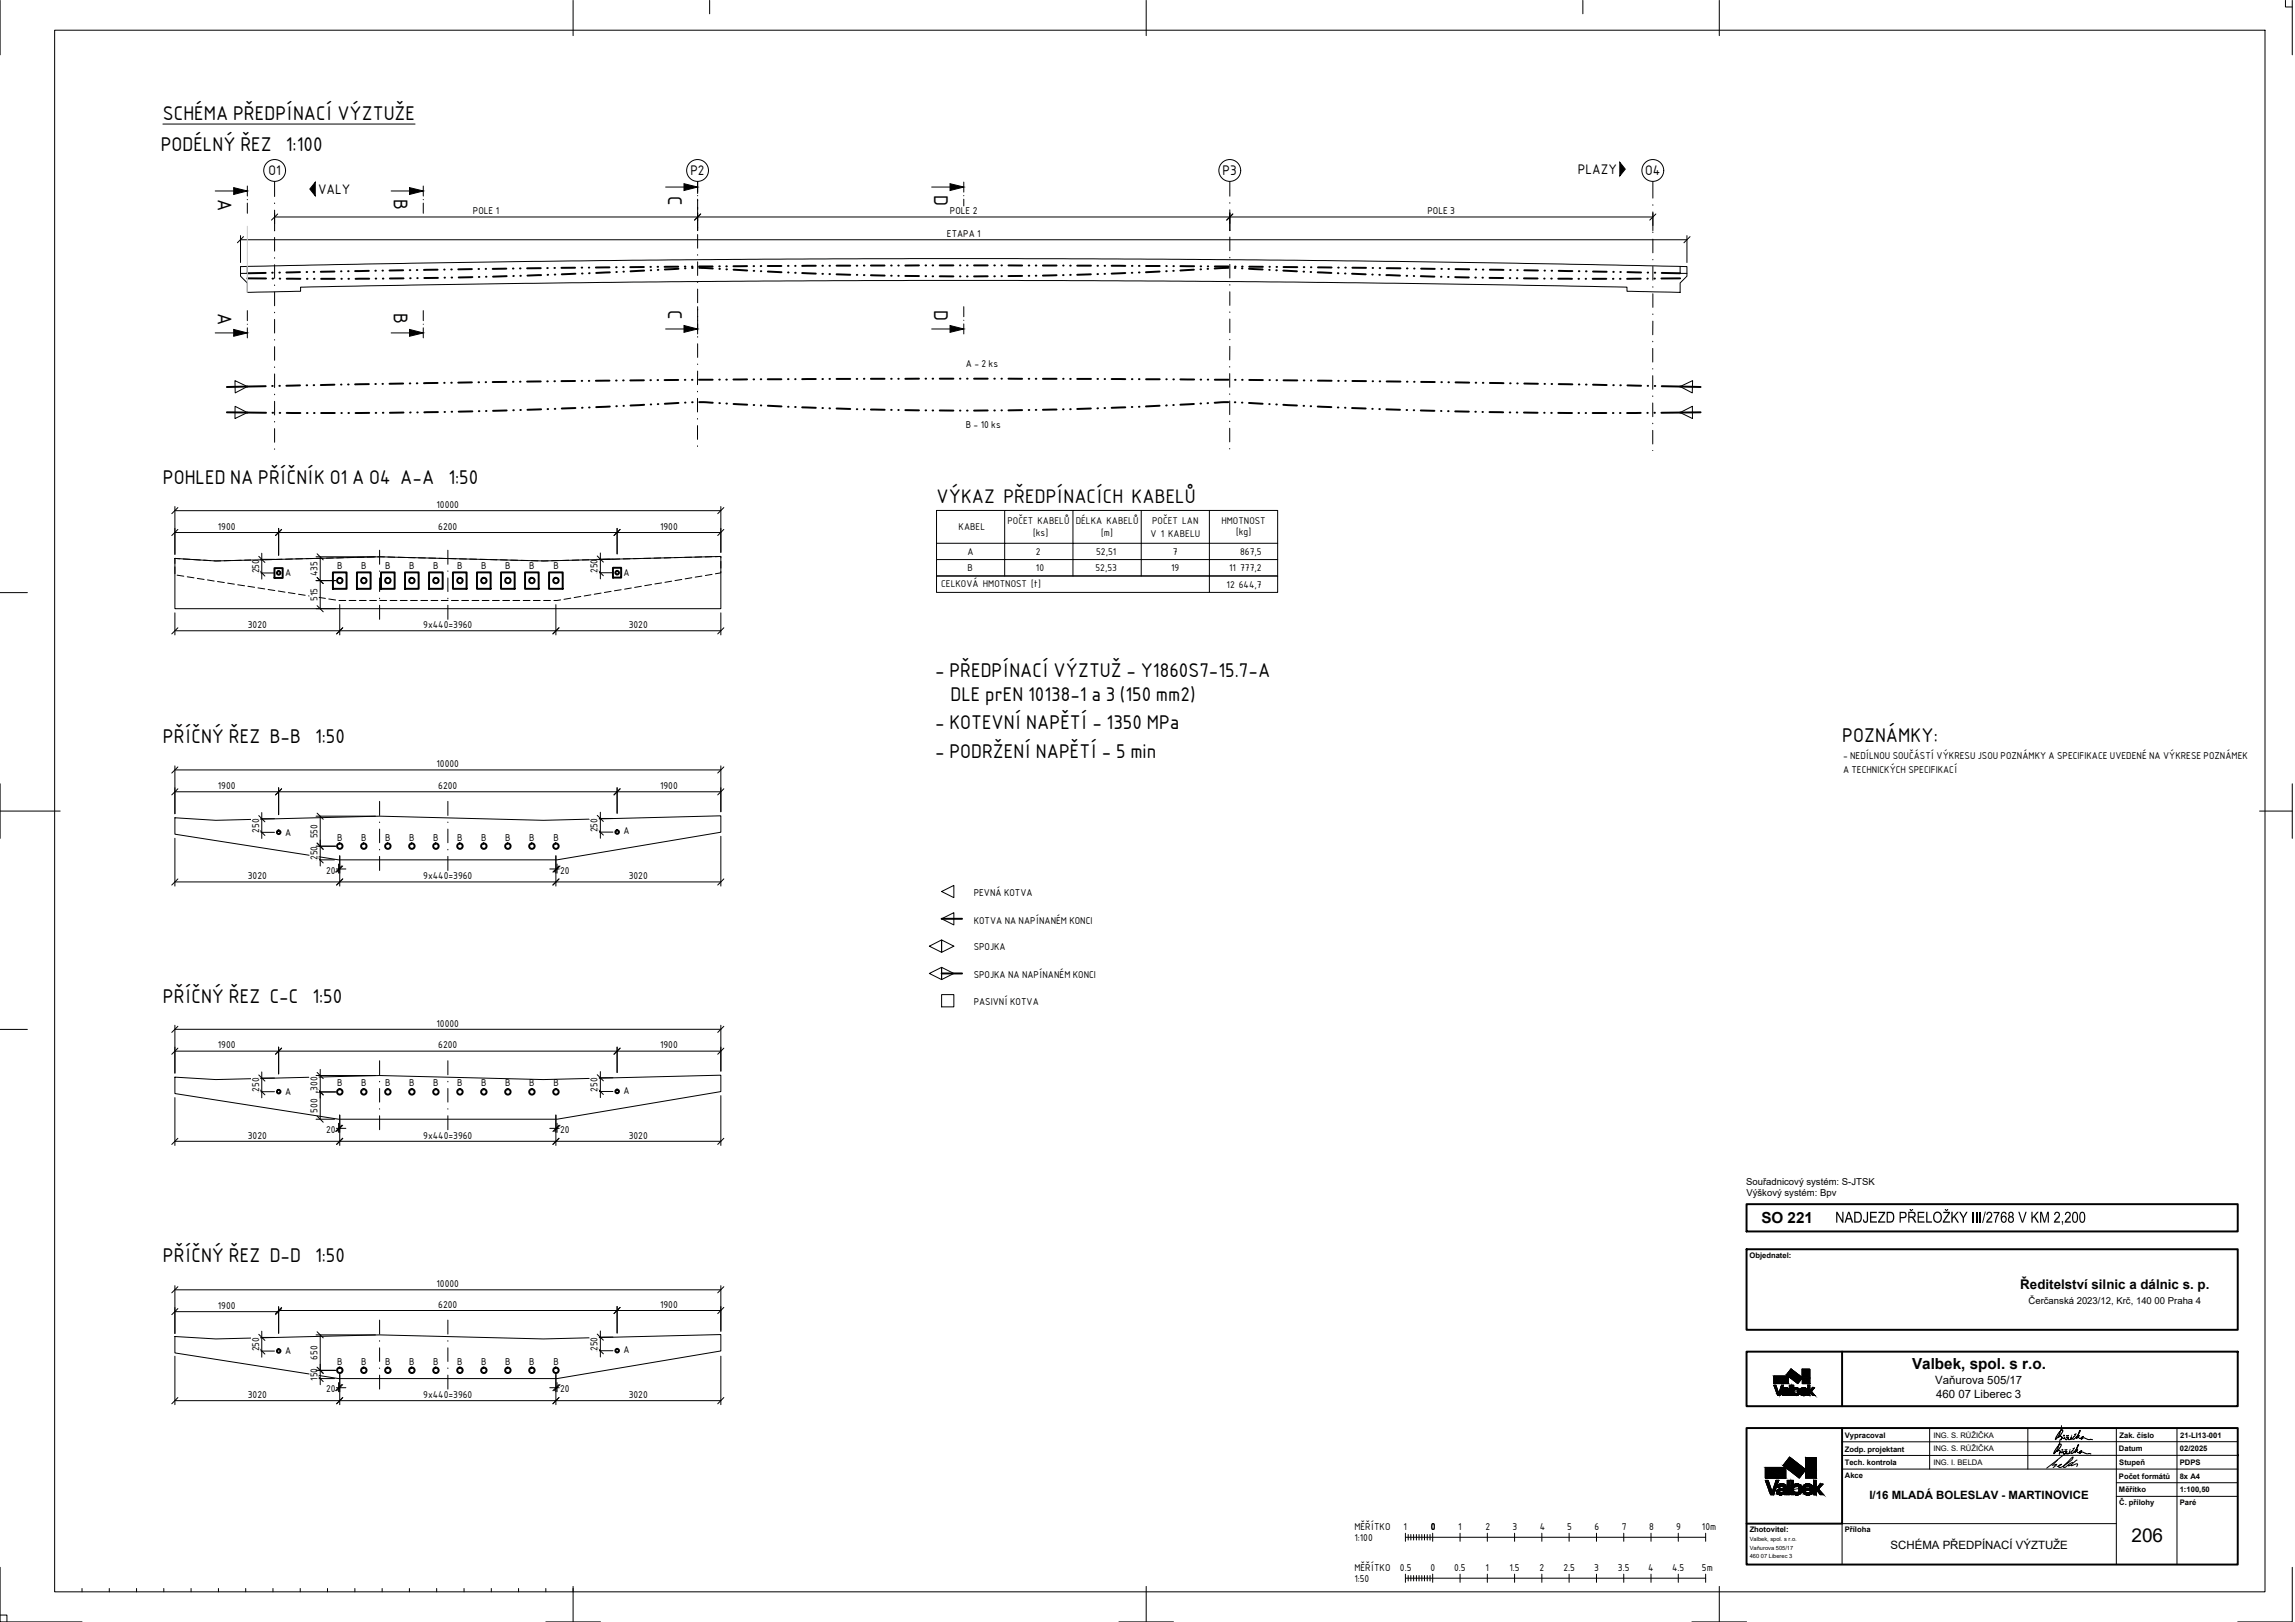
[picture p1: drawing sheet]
<svg xmlns="http://www.w3.org/2000/svg" width="841mm" height="594mm" viewBox="0 0 841 594" stroke-linecap="round" stroke-linejoin="round" font-family="sans-serif">
<defs><g id="words">
<text font-size="7.8" x="343.2" y="184.2">VÝKAZ PŘEDPÍNACÍCH KABELŮ</text>
<g font-size="7">
<text x="59.7" y="43.9">SCHÉMA PŘEDPÍNACÍ VÝZTUŽE</text>
<text x="58.9" y="55.3">PODÉLNÝ ŘEZ</text>
<text x="104.7" y="55.3">1:100</text>
<text x="244.9" y="71.9" transform="rotate(90 244.9 71.9)">C</text>
<text x="342.3" y="71.6" transform="rotate(90 342.3 71.6)">D</text>
<text x="79.8" y="72.8" transform="rotate(90 79.8 72.8)">A</text>
<text x="144.3" y="73" transform="rotate(90 144.3 73)">B</text>
<text x="244.9" y="113.6" transform="rotate(90 244.9 113.6)">C</text>
<text x="342.3" y="113.4" transform="rotate(90 342.3 113.4)">D</text>
<text x="79.8" y="114.6" transform="rotate(90 79.8 114.6)">A</text>
<text x="144.3" y="114.8" transform="rotate(90 144.3 114.8)">B</text>
<text x="59.7" y="177.3">POHLED NA PŘÍČNÍK O1 A O4 A-A</text>
<text x="164.3" y="177.3">1:50</text>
<text x="342.7" y="248">- PŘEDPÍNACÍ VÝZTUŽ - Y1860S7-15.7-A</text>
<text x="348.3" y="256.9">DLE prEN 10138-1 a 3 (150 mm2)</text>
<text x="342.7" y="267.2">- KOTEVNÍ NAPĚTÍ - 1350 MPa</text>
<text x="59.7" y="272.3">PŘÍČNÝ ŘEZ B-B</text>
<text x="115.5" y="272.3">1:50</text>
<text x="675.1" y="271.9">POZNÁMKY:</text>
<text x="342.7" y="277.5">- PODRŽENÍ NAPĚTÍ - 5 min</text>
<text x="59.7" y="367.3">PŘÍČNÝ ŘEZ C-C</text>
<text x="114.5" y="367.3">1:50</text>
<text x="59.7" y="462.3">PŘÍČNÝ ŘEZ D-D</text>
<text x="115.5" y="462.3">1:50</text>
<text x="781.1" y="564.7">206</text>
</g>
<text font-size="6.2" x="672.5" y="447.8">NADJEZD PŘELOŽKY III/2768 V KM 2,200</text>
<g font-size="5.6">
<text x="645.5" y="447.8">SO 221</text>
<text x="700.7" y="501.4">Valbek, spol. s r.o.</text>
</g>
<g font-size="4.9">
<text x="98.4" y="64.2" transform="rotate(-1 98.4 64.2)">O1</text>
<text x="253" y="64.2">P2</text>
<text x="448.1" y="64.2">P3</text>
<text x="578.2" y="63.7">PLAZY</text>
<text x="602.9" y="64.2">O4</text>
<text x="116.5" y="71">VALY</text>
<text x="740.4" y="472.2">Ředitelství silnic a dálnic s. p.</text>
</g>
<g font-size="4.2">
<text x="709.2" y="507">Vaňurova 505/17</text>
<text x="709.5" y="512">460 07 Liberec 3</text>
<text x="685.1" y="549">I/16 MLADÁ BOLESLAV - MARTINOVICE</text>
<text x="692.8" y="567.4">SCHÉMA PŘEDPÍNACÍ VÝZTUŽE</text>
</g>
<g font-size="3.9">
<text x="369.2" y="191.7">POČET KABELŮ</text>
<text x="394.2" y="191.7">DÉLKA KABELŮ</text>
<text x="422.2" y="191.7">POČET LAN</text>
<text x="447.6" y="191.8">HMOTNOST</text>
<text x="351.3" y="194.2">KABEL</text>
<text x="378.6" y="196.4">[ks]</text>
<text x="403.6" y="196.4">[m]</text>
<text x="421.6" y="196.7">V 1 KABELU</text>
<text x="453" y="195.9">[kg]</text>
<text x="354.5" y="203.2">A</text>
<text x="379.6" y="203.2">2</text>
<text x="401.7" y="203.2">52,51</text>
<text x="429.8" y="203.2">7</text>
<text x="454.5" y="203.2">867,5</text>
<text x="354.6" y="209.2">B</text>
<text x="379.6" y="209.2">10</text>
<text x="401.4" y="209.2">52,53</text>
<text x="429.2" y="209.2">19</text>
<text x="450.5" y="209.2">11 777,2</text>
<text x="344.9" y="214.9">CELKOVÁ HMOTNOST [t]</text>
<text x="449.5" y="215.2">12 644,7</text>
</g>
<g font-size="3.5">
<text x="173.3" y="78.5">POLE 1</text>
<text x="348.1" y="78.5">POLE 2</text>
<text x="523.1" y="78.5">POLE 3</text>
<text x="347" y="86.8">ETAPA 1</text>
<text x="353.9" y="134.5">A - 2 ks</text>
<text x="353.9" y="156.6">B - 10 ks</text>
<text x="160" y="186">10000</text>
<text x="79.8" y="194">1900</text>
<text x="160.6" y="194">6200</text>
<text x="241.9" y="194">1900</text>
<text x="95" y="210" transform="rotate(-90 95 210)">250</text>
<text x="123.5" y="208.3">B</text>
<text x="132.3" y="208.3">B</text>
<text x="141.1" y="208.3">B</text>
<text x="149.9" y="208.3">B</text>
<text x="158.7" y="208.3">B</text>
<text x="167.6" y="208.3">B</text>
<text x="176.4" y="208.3">B</text>
<text x="185.2" y="208.3">B</text>
<text x="194" y="208.3">B</text>
<text x="202.8" y="208.3">B</text>
<text x="219" y="209.9" transform="rotate(-90 219 209.9)">250</text>
<text x="104.5" y="211.1">A</text>
<text x="116.3" y="211" transform="rotate(-90 116.3 211)">435</text>
<text x="228.5" y="211">A</text>
<text x="116.3" y="220.2" transform="rotate(-90 116.3 220.2)">515</text>
<text x="90.8" y="230.1">3020</text>
<text x="155.1" y="230.1">9x440=3960</text>
<text x="230.4" y="230.1">3020</text>
<text x="160" y="281">10000</text>
<text x="675.4" y="277.9">- NEDÍLNOU SOUČÁSTÍ VÝKRESU JSOU POZNÁMKY A SPECIFIKACE UVEDENÉ NA VÝKRESE POZNÁMEK</text>
<text x="675.4" y="283.1">A TECHNICKÝCH SPECIFIKACÍ</text>
<text x="79.8" y="289">1900</text>
<text x="160.6" y="289">6200</text>
<text x="241.9" y="289">1900</text>
<text x="95" y="305" transform="rotate(-90 95 305)">250</text>
<text x="219" y="304.9" transform="rotate(-90 219 304.9)">250</text>
<text x="228.5" y="305.6">A</text>
<text x="104.5" y="306.1">A</text>
<text x="116.3" y="307.1" transform="rotate(-90 116.3 307.1)">550</text>
<text x="123.5" y="307.9">B</text>
<text x="132.3" y="307.9">B</text>
<text x="141.1" y="307.9">B</text>
<text x="149.9" y="307.9">B</text>
<text x="158.7" y="307.9">B</text>
<text x="167.6" y="307.9">B</text>
<text x="176.4" y="307.9">B</text>
<text x="185.2" y="307.9">B</text>
<text x="194" y="307.9">B</text>
<text x="202.8" y="307.9">B</text>
<text x="116.3" y="315.1" transform="rotate(-90 116.3 315.1)">250</text>
<text x="90.8" y="322">3020</text>
<text x="119.5" y="320">20</text>
<text x="155.1" y="322">9x440=3960</text>
<text x="205.2" y="320">20</text>
<text x="230.4" y="322">3020</text>
<text x="356.8" y="328.3">PEVNÁ KOTVA</text>
<text x="356.8" y="338.3">KOTVA NA NAPÍNANÉM KONCI</text>
<text x="356.8" y="347.8">SPOJKA</text>
<text x="356.8" y="358.3">SPOJKA NA NAPÍNANÉM KONCI</text>
<text x="356.8" y="368.3">PASIVNÍ KOTVA</text>
<text x="160" y="376">10000</text>
<text x="79.8" y="384">1900</text>
<text x="160.6" y="384">6200</text>
<text x="241.9" y="384">1900</text>
<text x="95" y="400" transform="rotate(-90 95 400)">250</text>
<text x="104.5" y="401.1">A</text>
<text x="116.3" y="399.6" transform="rotate(-90 116.3 399.6)">300</text>
<text x="123.5" y="397.9">B</text>
<text x="132.3" y="397.9">B</text>
<text x="141.1" y="397.9">B</text>
<text x="149.9" y="397.9">B</text>
<text x="158.7" y="397.9">B</text>
<text x="167.6" y="397.9">B</text>
<text x="176.4" y="397.9">B</text>
<text x="185.2" y="397.9">B</text>
<text x="194" y="397.9">B</text>
<text x="202.8" y="397.9">B</text>
<text x="219" y="399.9" transform="rotate(-90 219 399.9)">250</text>
<text x="228.5" y="400.6">A</text>
<text x="116.3" y="407.6" transform="rotate(-90 116.3 407.6)">500</text>
<text x="90.8" y="417">3020</text>
<text x="119.5" y="415">20</text>
<text x="155.1" y="417">9x440=3960</text>
<text x="205.2" y="415">20</text>
<text x="230.4" y="417">3020</text>
<text x="639.9" y="433.9">Souřadnicový systém: S-JTSK</text>
<text x="640" y="438">Výškový systém: Bpv</text>
<text x="160" y="471.4">10000</text>
<text x="79.8" y="479.4">1900</text>
<text x="160.6" y="479">6200</text>
<text x="241.9" y="479">1900</text>
<text x="743.4" y="477.8">Čerčanská 2023/12, Krč, 140 00 Praha 4</text>
<text x="95" y="495" transform="rotate(-90 95 495)">250</text>
<text x="104.5" y="496.1">A</text>
<text x="219" y="494.8" transform="rotate(-90 219 494.8)">250</text>
<text x="228.5" y="495.6">A</text>
<text x="116.3" y="498" transform="rotate(-90 116.3 498)">650</text>
<text x="123.5" y="499.9">B</text>
<text x="132.3" y="499.9">B</text>
<text x="141.1" y="499.9">B</text>
<text x="149.9" y="499.9">B</text>
<text x="158.7" y="499.9">B</text>
<text x="167.6" y="499.9">B</text>
<text x="176.4" y="499.9">B</text>
<text x="185.2" y="499.9">B</text>
<text x="194" y="499.9">B</text>
<text x="202.8" y="499.9">B</text>
<text x="116.3" y="505.8" transform="rotate(-90 116.3 505.8)">150</text>
<text x="90.8" y="512">3020</text>
<text x="119.5" y="510">20</text>
<text x="155.1" y="512">9x440=3960</text>
<text x="205.2" y="510">20</text>
<text x="230.4" y="512">3020</text>
<text x="496.3" y="560.5">MĚŘÍTKO</text>
<text x="514.3" y="560.5">1</text>
<text x="524.3" y="560.5">0</text>
<text x="534.3" y="560.5">1</text>
<text x="544.3" y="560.5">2</text>
<text x="554.3" y="560.5">3</text>
<text x="564.3" y="560.5">4</text>
<text x="574.3" y="560.5">5</text>
<text x="584.3" y="560.5">6</text>
<text x="594.3" y="560.5">7</text>
<text x="604.3" y="560.5">8</text>
<text x="614.3" y="560.5">9</text>
<text x="623.7" y="560.5">10m</text>
<text x="496.3" y="564.3">1:100</text>
<text x="496.3" y="575.5">MĚŘÍTKO</text>
<text x="513" y="575.5">0.5</text>
<text x="524.2" y="575.5">0</text>
<text x="532.9" y="575.5">0.5</text>
<text x="544.4" y="575.5">1</text>
<text x="553.2" y="575.5">1.5</text>
<text x="564.2" y="575.5">2</text>
<text x="572.9" y="575.5">2.5</text>
<text x="584.2" y="575.5">3</text>
<text x="592.9" y="575.5">3.5</text>
<text x="604" y="575.5">4</text>
<text x="612.8" y="575.5">4.5</text>
<text x="623.7" y="575.5">5m</text>
<text x="496.3" y="579.3">1:50</text>
</g>
<g font-size="2.8">
<text x="641.1" y="460.7">Objednatel:</text>
<text x="676.1" y="526.6">Vypracoval</text>
<text x="708.5" y="526.7">ING. S. RŮŽIČKA</text>
<text x="776.7" y="526.6">Zak. číslo</text>
<text x="798.9" y="526.6">21-LI13-001</text>
<text x="676" y="531.6">Zodp. projektant</text>
<text x="708.5" y="531.6">ING. S. RŮŽIČKA</text>
<text x="776.5" y="531.6">Datum</text>
<text x="798.9" y="531.5">02/2025</text>
<text x="676" y="536.6">Tech. kontrola</text>
<text x="708.5" y="536.6">ING. I. BELDA</text>
<text x="776.6" y="536.6">Stupeň</text>
<text x="798.8" y="536.6">PDPS</text>
<text x="676.1" y="541.2">Akce</text>
<text x="776.5" y="541.6">Počet formátů</text>
<text x="798.8" y="541.6">8x A4</text>
<text x="776.5" y="546.6">Měřítko</text>
<text x="776.6" y="551.2">Č. přílohy</text>
<text x="798.8" y="551.2">Paré</text>
<text x="798.8" y="546.6">1:100,50</text>
<text x="641.2" y="561.2">Zhotovitel:</text>
<text x="676" y="561.2">Příloha</text>
</g>
<g font-size="2.1">
<text x="641.2" y="564.5">Valbek, spol. s r.o.</text>
<text x="641.2" y="567.5">Vaňurova 505/17</text>
<text x="641.2" y="570.5">460 07 Liberec 3</text>
</g>
</g></defs>
<!-- layer: .0_200 -->
<g fill="none" stroke="#000" stroke-width=".37">
<path d="M100.6 66.5v5.5M100.6 74.4v.2M100.6 77v5M255.7 66.5v4.4M255.7 73.3v.2M255.7 75.9v5M450.7 66.5v5.4M450.7 74.2v.2M450.7 76.8v5M605.7 66.5v6.1M605.7 75v.2M605.7 77.6v5"/>
<path d="M88.1 97.6l62.5-1.2 95.7-1.2 87.2-.5 92.8 .2 84.4 .8 107.5 1.9v3.5l-2.5 2.5v3.5l-19.5-.4v-1.5l-23.6-.5-98.5-1.4-101.2-.6-126.6 .5-95.7 1.2-40.4 .8v1.5l-19.6 .4v-3.5l-2.5-2.5zM90.6 97.6v2.5h-2.5M100.6 84.4v.2M100.6 87v5M100.6 94.4v.2M100.6 97v5M255.7 83.3v.2M255.7 85.9v5M255.7 93.3v.2M255.7 95.9v5M450.7 84.3v.1M450.7 86.8v5"/>
<path d="M450.7 94.2v.3M450.7 96.8v5M605.7 85v.2M605.7 87.6v5M605.7 95v.2M605.7 97.6v5M615.7 97.6v2.5h2.5M100.6 104.4v.2M100.6 106.9v5.1M100.6 114.4v.2M100.6 117v5M255.7 103.3v.2"/>
<path d="M255.7 105.9v5M255.7 113.3v.2M255.7 115.9v5M450.7 104.2v.3M450.7 106.9v5M450.7 114.2v.2M450.7 116.9v4.9M605.7 105v.2M605.7 107.6v5M605.7 115v.2M605.7 117.6v5M100.6 124.4v.2"/>
<path d="M100.6 127v5M100.6 134.4v.2M100.6 137v5M255.7 123.3v.2M255.7 125.9v5M255.7 133.3v.2M255.7 135.9l-.1 5M450.6 134.3v.2M450.6 136.8v5M450.7 124.3v.1M450.7 126.8l-.1 5M605.7 125v.2"/>
<path d="M605.7 127.6v5M605.7 135v.2M605.7 137.6v5M100.6 144.4v.2M100.6 147v5M100.6 154.4v.2M100.6 157v5M255.6 143.3v.2M255.6 145.9v5M255.6 153.3v.2M255.6 155.9v5M450.6 144.2v.3"/>
<path d="M450.6 146.9v5M450.6 154.2v.2M450.6 156.9v5M605.7 145v.2M605.7 147.6v5M605.7 155v.2M605.7 157.6v5M100.6 164.4v.2M255.6 163.3v.2M450.6 164.3v.1M605.7 165v.2M368.2 187h-25v12"/>
<path d="M393.2 187h-25v12h-25v5.9M418.2 187h-25v12h-25v5.9h-25v6.1h125v-24h-25v12h-25v5.9h-25v6.1M443.2 187h-25v12h-25v5.9h-25v6.1M468.2 199h-25v5.9h-25v6.1M64.1 204.5l15 1 60-1.6 60 1.6 65.1-1.7v19.1h-200.1zM64.1 204.5v1.9M64.1 207.6v2.5M64.1 204.5l1.8 .2M64.9 210.7l2.5 .3M67.1 204.7l2.5 .2M68.6 211.3l2.5 .3M70.9 204.9l2.5 .2"/>
<path d="M72.3 211.9l2.5 .3M74.6 205.2l2.5 .1M76 212.4l2.5 .4M78.4 205.4h2.5M79.7 213l2.5 .4M83.4 213.6l2.5 .4M84.6 205.3l-2.5 .1M87.1 214.2l2.5 .4M88.4 205.2l-2.5 .1M90.8 214.7l2.5 .4M92.1 205.1l-2.5 .1M94.5 215.3l2.5 .4"/>
<path d="M95.9 205l-2.5 .1M98.3 215.9l2.4 .4M99.7 204.9l-2.5 .1M102 216.5l2.4 .4M103.4 204.8l-2.5 .1M105.7 217.1l2.4 .3M107.1 204.7l-2.5 .1M109.4 217.6l2.4 .4M110.9 204.7h-2.5M113.1 218.2l2.4 .4M114.6 204.6h-2.5M116.8 218.8l2.5 .4"/>
<path d="M118.4 204.5h-2.5M120.5 219.4l2.5 .4M122.1 204.4h-2.5M124.2 219.9h2.5M125.9 204.3l-2.5 .1M127.9 219.9h2.5M129.6 204.2h-2.5M131.7 219.9h2.5M133.4 204.1h-2.5M135.5 219.9h2.5M137.1 204l-2.5 .1M138.4 204h2.5"/>
<path d="M139.1 201.5v5.2M139.1 209.1v.2M139.1 211.7v5M139.1 219.1v.2M139.2 219.9h2.5M142.2 204l2.5 .1M143 219.9h2.5M145.9 204.1l2.5 .1M146.7 219.9h2.5M149.6 204.2l2.5 .1M150.5 219.9h2.5M153.4 204.3l2.5 .1"/>
<path d="M154.2 219.9h2.5M157.1 204.4h2.5M157.9 219.9h2.5M160.9 204.5l2.5 .1M161.7 219.9h2.5M164.1 201.5v5.2M164.1 209.1v.2M164.1 211.7v5M164.1 219.1v.2M164.6 204.6l2.5 .1M165.4 219.9h2.6M168.4 204.7h2.5"/>
<path d="M169.2 219.9h2.5M172.1 204.8h2.5M173 219.9h2.5M175.9 204.9h2.5M176.7 219.9h2.5M179.6 204.9l2.5 .1M180.5 219.9h2.5M183.4 205l2.5 .1M184.2 219.9h2.5M187.2 205.2h2.5M188 219.9h2.5M190.9 205.2l2.5 .1"/>
<path d="M191.7 219.9h2.5M194.6 205.3l2.5 .1M195.5 219.9h2.5M198.4 205.4h2.5M199.2 219.9h2.5M204.6 205.3l-2.5 .1M205.4 219.7l-2.4 .2M208.4 205.2l-2.5 .1M209.2 219.1l-2.5 .4M212.1 205.1l-2.5 .1M212.9 218.5l-2.5 .4M215.9 205l-2.5 .1"/>
<path d="M216.5 217.9l-2.4 .4M219.6 204.9l-2.5 .1M220.3 217.2l-2.5 .4M223.4 204.8l-2.5 .1M223.9 216.6l-2.4 .4M227.1 204.7l-2.5 .1M227.6 216l-2.4 .4M230.9 204.7h-2.5M231.4 215.4l-2.5 .4M234.7 204.6h-2.5M235 214.7l-2.4 .5M238.4 204.5h-2.5"/>
<path d="M238.8 214.1l-2.5 .4M242.1 204.4h-2.5M242.4 213.5l-2.4 .4M245.9 204.3l-2.5 .1M246.1 212.9l-2.4 .4M249.6 204.2h-2.5M249.9 212.2l-2.5 .5M253.4 204.1h-2.5M253.5 211.6l-2.4 .4M257.1 204l-2.5 .1M257.2 211l-2.4 .4M260.9 203.9l-2.5 .1"/>
<path d="M260.9 210.4l-2.4 .4M262.1 203.9l2.1-.1v.5M264.2 209.3v.5l-2 .4M264.2 205.6v2.5M443.2 211h25v6h-25zM443.2 211h-100v6h100M468.2 204.9h-25v6.1M139.1 221.7v5.1M164.1 221.7v5.1M64.1 299.5l15 1 60-1.6 60 1.6 65.1-1.7v6l-60.1 10.1h-80l-60-9.4zM139.1 293.5v5.2M164.1 293.5v5.2"/>
<path d="M139.1 301.1v.2M139.1 303.7v5M139.1 311.1v.2M139.1 313.7v5.1M164.1 301.1v.2M164.1 303.7v5M164.1 311.1v.2M164.1 313.7v5.1M64.1 394.5l15 .9 60-1.5 60 1.5 65.1-1.6v6l-60.1 10.1h-80l-60-9.4zM139.1 388.5v5.2M139.1 396v.3M139.1 398.7v5"/>
<path d="M164.1 388.5v5.2M164.1 396v.3M164.1 398.7v5M139.1 406.1v.1M139.1 408.7v5.1M164.1 406.1v.1M164.1 408.7v5.1M64.1 489.5l15 .9 60-1.5 60 1.5 65.1-1.6v6l-60.1 10.1h-80l-60-9.4zM139.1 483.5v5.1M139.1 491v.3M139.1 493.7v5M164.1 483.5v5.1"/>
<path d="M164.1 491v.3M164.1 493.7v5M139.1 501v.2M139.1 503.7v5.1M164.1 501v.2M164.1 503.7v5.1"/>
</g>
<!-- layer: 0 -->
<g fill="none" stroke="#000" stroke-width=".72">
<path d="M97.4 100l-6.8 .1M99.7 99.9h.2M102.4 99.8h.2M109.9 99.7l-5 .1M112.4 99.6h.2M114.9 99.6h.2M122.6 99.5h-5M125 99.4h.1M127.6 99.3h.2M135.2 99.2l-5.1 .1M137.5 99.2h.3M140.2 99.1h.1"/>
<path d="M147.7 99l-5 .1M150.2 98.9h.2M152.7 98.9h.3M160.4 98.8l-5 .1M162.8 98.7h.1M165.4 98.7h.2M172.9 98.6l-5 .1M175.3 98.5h.3M178 98.5h.1M185.5 98.4l-4.9 .1M188 98.4h.2M190.5 98.3h.3"/>
<path d="M198.2 98.2l-5 .1M200.5 98.2h.2M203.2 98.1h.2M210.7 98.1h-5M213.1 98h.3M215.8 98h.1M223.4 97.9l-5 .1M223.5 99.8l-5 .2M225.8 97.9h.2M225.8 99.6h.3M228.3 97.8h.3M228.5 99.5h.1"/>
<path d="M236 97.8h-5M236.1 99.1l-5 .3M238.3 97.8h.2M238.5 99h.1M241 97.7h.2M241.3 98.8l-.3 .1M248.5 97.7h-5M248.6 98.4l-5 .3M251 97.6h.2M251.2 98.3h-.2M253.6 97.6h.1M253.6 98.1h.2"/>
<path d="M256.2 97.6h5M256.2 98.1l5 .3M263.6 97.6h.2M263.6 98.5h.2M266.1 97.6h.3M266.2 98.7h.2M268.8 98.8l5 .3M273.8 97.5h-5M276.1 97.5h.3M276.2 99.2h.2M278.8 99.3h.2M279 97.4l-.2 .1"/>
<path d="M281.3 97.4h5M281.4 99.5l5 .2M288.8 97.4h.2M288.8 99.8h.2M291.4 99.9h.2M291.4 97.4h.1M299 97.3l-5 .1M301.4 97.3h.2M304 97.3h.2M306.6 97.3h5M313.9 97.3h.3M316.6 97.3h.2"/>
<path d="M319.2 97.3h4.9M326.6 97.3h.2M329.2 97.3h.2M336.8 97.2l-5 .1M339.2 97.2h.2M341.8 97.2h.2M344.4 97.2h5M351.8 97.2h.2M354.4 97.2h.2M357 97.2h4.9M364.4 97.2h.2M367 97.2h.2"/>
<path d="M369.6 97.2l5 .1M377 97.3h.2M379.6 97.3h.2M382.2 97.3h5M389.6 97.3h.2M392.2 97.3h.2M394.8 97.3h5M402.2 97.3h.2M404.8 97.3h.2M407.4 97.3l5 .1M414.7 99.9h.3M414.8 97.4h.2"/>
<path d="M417.4 99.8h.2M417.4 97.4h.2M420 97.4h5M424.9 99.5l-5 .2M427.4 99.3h.2M427.4 97.4l.2 .1M429.9 99.2h.2M430 97.5h.2M432.6 97.5h5M437.5 98.8l-4.9 .3M439.9 98.7h.2M440 97.6h.2"/>
<path d="M442.5 98.5h.2M442.6 97.6h.2M445.2 97.6h5M450.1 98.1l-5 .3M452.5 98.1h.2M452.6 97.6h.2M455.1 98.3h.2M455.2 97.6h.2M457.7 98.4l5 .3M457.8 97.7h5M465.1 98.8l.2 .1M465.2 97.7h.2"/>
<path d="M467.7 99h.2M467.8 97.8h.2M470.3 99.1l5 .3M470.4 97.8h5M477.7 99.5h.2M477.8 97.8h.2M480.3 99.6h.2M480.4 97.9h.2M482.9 99.8l5 .2M483 97.9l5 .1M490.4 98h.2M493 98h.2"/>
<path d="M495.6 98.1h5M503 98.1h.2M505.6 98.2h.2M508.2 98.2l5 .1M515.6 98.3h.2M518.2 98.4h.2M520.8 98.4l5 .1M528.2 98.5h.2M530.8 98.5h.2M533.4 98.6l5 .1M540.8 98.7h.2M543.4 98.7h.2"/>
<path d="M546 98.8l5 .1M553.4 98.9h.2M556 98.9h.2M558.6 99l5 .1M566 99.1h.2M568.6 99.2h.2M571.2 99.2l5 .1M578.6 99.3h.2M581.2 99.4h.2M583.8 99.5h5M591.2 99.6h.2M593.8 99.6h.2"/>
<path d="M596.4 99.7l5 .1M603.8 99.8h.2M606.4 99.9h.2M609 100l6.7 .1M90.6 102h6.9M99.9 102h.2M102.5 102l.2 .1M105.1 102.1h5M112.5 102.1h.2M115.1 102.1h.2M117.7 102.1h5M125.1 102.1h.2"/>
<path d="M127.7 102.1h.2M135.3 102.1h-5M137.7 102h.2M140.3 102h.2M147.9 102h-5M150.3 101.9h.2M152.9 101.9h.2M160.5 101.8h-5M162.9 101.7h.2M165.5 101.7h.2M173.1 101.5l-5 .1M175.5 101.4h.2"/>
<path d="M178.1 101.4h.2M185.7 101.1l-5 .2M188.3 101.1h-.2M190.7 101h.2M198.3 100.8l-5 .1M200.9 100.6l-.2 .1M203.3 100.6h.2M210.9 100.3l-5 .2M213.3 100.2h.2M216.1 100l-.2 .1M294 100l5 .2M301.4 100.3h.2"/>
<path d="M304 100.4h.2M306.6 100.5l5 .1M314 100.7h.2M316.6 100.8h.2M319.2 100.8l5 .1M326.6 101h.2M329.2 101h.2M331.8 101.1h5M339.2 101.1h.2M341.8 101.2h.2M344.4 101.2h5M351.8 101.2h.2"/>
<path d="M354.4 101.2h.2M361.9 101.2h-4.9M364.4 101.2h.2M367 101.1h.2M374.6 101.1h-5M377 101h.2M379.6 101h.2M387.2 100.8l-5 .1M389.6 100.8h.2M392.2 100.7h.2M399.8 100.5l-5 .1M402.2 100.4h.2"/>
<path d="M404.7 100.3h.3M412.4 100l-5 .2M490.3 100l.2 .1M492.9 100.2h.2M495.5 100.3l5 .2M502.9 100.6h.1M505.5 100.6l.2 .1M508 100.8l5 .1M515.5 101h.2M518.1 101.1h.1M520.7 101.1l5 .2M528.1 101.4h.1"/>
<path d="M530.6 101.4h.3M533.3 101.5l5 .1M540.6 101.7h.3M543.3 101.7h.1M545.8 101.8h5M553.3 101.9h.2M555.8 101.9h.2M558.5 102h5M565.9 102h.1M568.5 102h.2M571 102.1h5.1M578.4 102.1h.3"/>
<path d="M581.1 102.1h.1M583.6 102.1h5M591.1 102.1h.2M593.6 102.1h.3M601.3 102.1h-5M603.8 102l-.1 .1M606.3 102h.2M615.7 102h-6.9M178 140h.1M185.5 139.9h-4.9M188 139.8h.2M190.5 139.8h.3"/>
<path d="M198.2 139.7l-5 .1M200.5 139.7h.2M203.2 139.6h.2M210.7 139.5l-5 .1M213.1 139.5h.3M215.8 139.5h.1M223.4 139.4l-5 .1M225.8 139.4h.2M228.3 139.3h.3M236 139.3h-5M238.3 139.2h.2M241 139.2h.2"/>
<path d="M248.5 139.2h-5M251 139.1h.2M253.6 139.1h.1M256.2 139.1h5M263.6 139h.2M266.1 139h.3M273.8 139h-5M276.1 139h.3M278.8 138.9h.2M281.3 138.9h5M288.8 138.9h.2M291.4 138.9h.1"/>
<path d="M299 138.8l-5 .1M301.4 138.8h.2M304 138.8h.2M306.6 138.8h5M313.9 138.8h.3M316.6 138.7h.2M319.2 138.7h4.9M326.6 138.7h.2M329.2 138.7h.2M336.8 138.7h-5M339.2 138.7h.2M341.8 138.7h.2"/>
<path d="M344.4 138.7h5M351.8 138.7h.2M354.4 138.7h.2M357 138.7h4.9M364.4 138.7h.2M367 138.7h.2M369.6 138.7h5M377 138.7h.2M379.6 138.7h.2M382.2 138.7h5M389.6 138.7h.2M392.2 138.8h.2"/>
<path d="M394.8 138.8h5M402.2 138.8h.2M404.8 138.8h.2M407.4 138.8l5 .1M414.8 138.9h.2M417.4 138.9h.2M420 138.9h5M427.4 138.9h.2M430 139h.2M432.6 139h5M440 139h.2M442.6 139h.2"/>
<path d="M445.2 139.1h5M452.6 139.1h.2M455.2 139.1h.2M457.8 139.2h5M465.2 139.2h.2M467.8 139.2h.2M470.4 139.3h5M477.8 139.3h.2M480.4 139.4h.2M483 139.4l5 .1M490.4 139.5h.2M493 139.5h.2"/>
<path d="M495.6 139.5l5 .1M503 139.6h.2M505.6 139.7h.2M508.2 139.7l5 .1M515.6 139.8h.2M518.2 139.8h.2M520.8 139.9h5M528.2 140h.2M83.1 151l14.4 .2M97.4 141.4l-14.3 .3M99.7 141.4h.2M99.9 151.2h.2"/>
<path d="M102.4 141.3h.2M102.5 151.2h.2M105.1 151.2l5 .1M109.9 141.2l-5 .1M112.4 141.1h.2M112.5 151.3h.2M114.9 141.1h.2M115.1 151.3h.2M117.7 151.3h5M122.6 140.9l-5 .1M125 140.9h.1M125.1 151.3h.2"/>
<path d="M127.6 140.8h.2M127.7 151.3h.2M135.2 140.7l-5.1 .1M135.3 151.2l-5 .1M137.5 140.6h.3M137.7 151.2h.2M140.2 140.6h.1M140.3 151.2h.2M147.7 140.5l-5 .1M147.9 151.1l-5 .1M150.2 140.4h.2M150.5 151.1h-.2"/>
<path d="M152.7 140.4h.3M152.9 151.1h.2M160.4 140.3h-5M160.5 150.9l-5 .1M162.8 140.2h.1M162.9 150.9h.2M165.4 140.2h.2M165.5 150.8h.2M172.9 140.1h-5M173.1 150.7l-5 .1M175.3 140h.3M175.5 150.6h.2"/>
<path d="M178.3 150.5l-.2 .1M185.7 150.3l-5 .2M188.1 150.3h.2M190.7 150.2h.2M198.3 149.9l-5 .2M200.7 149.8h.2M203.3 149.7h.2M210.9 149.5l-5 .1M213.5 149.3l-.2 .1M215.9 149.2h.2M223.5 148.9l-5 .2M225.8 148.8h.3"/>
<path d="M228.5 148.6h.1M236.1 148.3l-5 .2M238.5 148.1h.1M241 148h.3M248.6 147.6l-5 .3M251 147.5h.2M253.6 147.3h.2M256.2 147.3l5 .2M263.6 147.6l.2 .1M266.2 147.8h.2M268.8 148l5 .2M276.2 148.4h.2"/>
<path d="M278.8 148.5h.2M281.4 148.6l5 .3M288.8 149h.2M291.4 149.1h.2M294 149.2l5 .2M301.4 149.5h.2M304 149.5l.2 .1M306.6 149.6l5 .2M314 149.9h.2M316.6 149.9h.2M319.2 150l5 .1M326.6 150.1h.2"/>
<path d="M329.2 150.2h.2M331.8 150.2l5 .1M339.2 150.3h.2M341.8 150.3h.2M344.4 150.3l5 .1M351.8 150.4h.2M354.4 150.4h.2M361.9 150.3l-4.9 .1M364.4 150.3h.2M367 150.3h.2M374.6 150.2l-5 .1M377 150.2h.2"/>
<path d="M379.6 150.1h.2M387.2 150l-5 .1M389.6 149.9h.2M392.2 149.9h.2M399.8 149.6l-5 .2M402.4 149.5l-.2 .1M404.7 149.5h.3M412.4 149.2l-5 .2M414.7 149.1h.3M417.4 149h.2M424.9 148.6l-5 .3M427.6 148.5h-.2"/>
<path d="M429.9 148.4h.2M437.5 148l-4.9 .2M439.9 147.8h.2M442.7 147.6l-.2 .1M450.1 147.3l-5 .2M452.5 147.3h.2M455.1 147.5h.2M457.7 147.6l5 .3M465.1 148h.2M467.7 148.1h.2M470.3 148.3l5 .2M477.7 148.6h.2"/>
<path d="M480.3 148.8h.2M482.9 148.9l5 .2M490.3 149.2h.2M492.9 149.3l.2 .1M495.5 149.5l5 .1M502.9 149.7h.1M505.5 149.8h.2M508 149.9l5 .2M515.5 150.2h.2M518.1 150.3h.1M520.7 150.3l5 .2M528.1 150.5l.1 .1"/>
<path d="M530.6 150.6h.3M530.8 140h.2M533.3 150.7l5 .1M533.4 140.1h5M540.6 150.8h.3M540.8 140.2h.2M543.3 150.9h.1M543.4 140.2h.2M545.8 150.9l5 .1M546 140.3h5M553.3 151.1h.2M553.4 140.4h.2"/>
<path d="M555.8 151.1h.2M556 140.4h.2M558.5 151.1l5 .1M558.6 140.5l5 .1M565.9 151.2h.1M566 140.6h.2M568.5 151.2h.2M568.6 140.6h.2M571 151.2l5.1 .1M571.2 140.7l5 .1M578.4 151.3h.3M578.6 140.8h.2"/>
<path d="M581.1 151.3h.1M581.2 140.9h.2M583.6 151.3h5M583.8 140.9l5 .1M591.1 151.3h.2M591.2 141.1h.2M593.6 151.3h.3M593.8 141.1h.2M596.4 141.2l5 .1M601.3 151.2l-5 .1M603.7 151.2h.1M603.8 141.3h.2"/>
<path d="M606.3 151.2h.2M606.4 141.4h.2M609 141.4l14.2 .3M623.2 151l-14.4 .2M100.6 208.1h3v3.6h-3zM122 209.6h5v6.1h-5zM130.8 209.6h5v6.1h-5zM139.6 209.6h5v6.1h-5zM148.4 209.6h5v6.1h-5zM157.2 209.6h5v6.1h-5zM166 209.6h5v6.1h-5zM174.8 209.6h5v6.1h-5z"/>
<path d="M183.6 209.6h5v6.1h-5zM192.4 209.6h5v6.1h-5zM201.2 209.6h5v6.1h-5zM224.6 208h3v3.6h-3zM345.1 336.5h7.5M345.1 356.5h7.5"/>
<circle cx="102.1" cy="209.8" r=".66"/>
<circle cx="124.5" cy="212.6" r=".99"/>
<circle cx="133.3" cy="212.6" r=".99"/>
<circle cx="142.1" cy="212.6" r=".99"/>
<circle cx="150.9" cy="212.6" r=".99"/>
<circle cx="159.7" cy="212.6" r=".99"/>
<circle cx="168.6" cy="212.6" r=".99"/>
<circle cx="177.3" cy="212.6" r=".99"/>
<circle cx="186.1" cy="212.6" r=".99"/>
<circle cx="194.9" cy="212.6" r=".99"/>
<circle cx="203.7" cy="212.6" r=".99"/>
<circle cx="226.2" cy="209.8" r=".66"/>
<circle cx="102.1" cy="304.8" r=".66"/>
<circle cx="124.5" cy="309.9" r=".99"/>
<circle cx="133.3" cy="309.9" r=".99"/>
<circle cx="142.1" cy="309.9" r=".99"/>
<circle cx="150.9" cy="309.9" r=".99"/>
<circle cx="159.7" cy="309.9" r=".99"/>
<circle cx="168.6" cy="309.9" r=".99"/>
<circle cx="177.3" cy="309.9" r=".99"/>
<circle cx="186.1" cy="309.9" r=".99"/>
<circle cx="194.9" cy="309.9" r=".99"/>
<circle cx="203.7" cy="309.9" r=".99"/>
<circle cx="226.2" cy="304.8" r=".66"/>
<circle cx="102.1" cy="399.8" r=".66"/>
<circle cx="124.5" cy="399.9" r=".99"/>
<circle cx="133.3" cy="399.9" r=".99"/>
<circle cx="142.1" cy="399.9" r=".99"/>
<circle cx="150.9" cy="399.9" r=".99"/>
<circle cx="159.7" cy="399.9" r=".99"/>
<circle cx="168.6" cy="399.9" r=".99"/>
<circle cx="177.3" cy="399.9" r=".99"/>
<circle cx="186.1" cy="399.9" r=".99"/>
<circle cx="194.9" cy="399.9" r=".99"/>
<circle cx="203.7" cy="399.9" r=".99"/>
<circle cx="226.2" cy="399.7" r=".66"/>
<circle cx="102.1" cy="494.8" r=".66"/>
<circle cx="226.2" cy="494.7" r=".66"/>
<circle cx="124.5" cy="501.9" r=".99"/>
<circle cx="133.3" cy="501.9" r=".99"/>
<circle cx="142.1" cy="501.9" r=".99"/>
<circle cx="150.9" cy="501.9" r=".99"/>
<circle cx="159.7" cy="501.9" r=".99"/>
<circle cx="168.6" cy="501.9" r=".99"/>
<circle cx="177.3" cy="501.9" r=".99"/>
<circle cx="186.1" cy="501.9" r=".99"/>
<circle cx="194.9" cy="501.9" r=".99"/>
<circle cx="203.7" cy="501.9" r=".99"/>
</g>
<path d="M90.6 82.9v24.2" fill="none" stroke="#8ecfff" stroke-width=".37"/>
<g fill="none" stroke="#000" stroke-width=".37">
<path d="M78.9 69.9h6.7M90.6 68.1v3.7M90.6 73v.2M90.6 74.4v3.7M101.8 78.4l-2.3 2.2M143.3 69.9h6.8M155.1 68.1v3.7M155.1 73v.2M155.1 74.4v3.7M243.9 68.5h6.8M255.7 66.7v3.7M255.7 71.6v.1"/>
<path d="M255.7 73v3.7M256.8 78.4l-2.3 2.2M341.4 68.5h6.7M353.2 66.7v3.7M353.2 71.6v.1M353.2 73v3.7M451.8 78.4l-2.3 2.2M606.8 78.4l-2.2 2.2M89.2 86.7l-2.2 2.2M619.3 86.7l-2.2 2.2M90.6 113.8v3.6M90.6 118.7v.1"/>
<path d="M155.1 113.8v3.6M155.1 118.7v.1M255.7 112.3v3.7M255.7 117.3v.1M255.7 118.6v3.7M353.2 112.3v3.7M353.2 117.3v.1M353.2 118.6v3.7M78.9 121.9h6.7M86.1 139.4l4.5 2.2-4.4 2.3zM90.6 120.1v3.7M143.3 121.9h6.8"/>
<path d="M155.1 120.1v3.7M243.9 120.5h6.8M341.4 120.5h6.7M86.1 148.8l4.5 2.3-4.5 2.2zM615.7 141.6l4.6-2.2-.2 4.5zM615.7 151.1l4.5-2.3v4.5zM65.2 193.9l-2.3 2.2M65.2 185.9l-2.3 2.2M103.2 193.9l-2.2 2.2M227.2 193.9l-2.2 2.2M265.3 193.9l-2.3 2.2M265.3 185.9l-2.3 2.2"/>
<path d="M94.8 208.8l2.3 2.2M94.8 203.8l2.3 2.2M116.2 211.5l2.2 2.3M116.2 202.8l2.2 2.3M218.9 208.6l2.2 2.3M218.9 203.6l2.2 2.3M65.2 229.9l-2.3 2.3M116.2 221.8l2.2 2.3M125.6 229.9l-2.2 2.3M204.9 229.9l-2.3 2.3M265.3 229.9l-2.3 2.3M65.2 288.9l-2.3 2.2"/>
<path d="M65.2 280.9l-2.3 2.2M94.8 298.7l2.3 2.3M103.2 288.9l-2.2 2.2M116.2 297.8l2.2 2.3M218.9 298.6l2.2 2.3M227.2 288.9l-2.2 2.2M265.3 288.9l-2.3 2.2M265.3 280.9l-2.3 2.2M94.8 303.8l2.3 2.2M116.2 308.8l2.2 2.3M116.2 313.8l2.2 2.3M125.2 317.2l-2.2 2.2"/>
<path d="M125.6 317.2l-2.2 2.2M204.9 317.2l-2.3 2.2M205.2 317.2l-2.2 2.2M218.9 303.6l2.2 2.3M65.2 321.9l-2.3 2.3M125.6 321.9l-2.2 2.3M204.9 321.9l-2.3 2.3M265.3 321.9l-2.3 2.3M345.1 326.5l4.4-2.2v4.5zM345.1 336.5l4.4-2.2v4.5zM340.6 346.6l4.5-2.3v4.5zM340.6 356.5l4.5-2.2v4.5z"/>
<path d="M345.1 344.3l4.4 2.3-4.4 2.2zM345.1 354.3l4.4 2.2-4.4 2.3zM65.2 375.9l-2.3 2.2M265.3 375.9l-2.3 2.2M345.1 364.3h4.4v4.5h-4.4zM65.2 383.9l-2.3 2.2M94.8 398.7l2.3 2.3M94.8 393.7l2.3 2.3M103.2 383.9l-2.2 2.2M116.2 398.8l2.2 2.2M116.2 392.8l2.2 2.3M218.9 398.6l2.2 2.3"/>
<path d="M218.9 393.6l2.2 2.3M227.2 383.9l-2.2 2.2M265.3 383.9l-2.3 2.2M65.2 416.9l-2.3 2.3M116.2 408.8l2.2 2.2M125.2 412.1l-2.2 2.3M125.6 416.9l-2.2 2.3M125.6 412.1l-2.2 2.3M204.9 412.1l-2.3 2.3M204.9 416.9l-2.3 2.3M205.2 412.1l-2.2 2.3M265.3 416.9l-2.3 2.3"/>
<path d="M65.2 479.3l-2.3 2.2M65.2 471.3l-2.3 2.2M103.2 479.3l-2.2 2.2M103.2 478.8l-2.2 2.3M227.2 478.8l-2.2 2.3M265.3 478.8l-2.3 2.3M265.3 471.3l-2.3 2.2M94.8 493.7l2.3 2.2M94.8 488.7l2.3 2.3M116.2 487.8l2.2 2.2M218.9 493.6l2.2 2.3M218.9 488.6l2.2 2.3"/>
<path d="M65.2 511.9l-2.3 2.3M116.2 500.8l2.2 2.2M116.2 503.8l2.2 2.2M125.2 507.1l-2.2 2.3M125.6 511.9l-2.2 2.3M125.6 507.1l-2.2 2.3M204.9 507.1l-2.3 2.3M204.9 511.9l-2.3 2.3M205.2 507.1l-2.2 2.3M265.3 511.9l-2.3 2.3"/>
<circle cx="100.6" cy="62.4" r="4"/>
<circle cx="255.6" cy="62.4" r="4"/>
<circle cx="450.7" cy="62.4" r="4"/>
<circle cx="605.7" cy="62.4" r="4"/>
</g>
<path d="M85.6 68.7l5 1.2-5 1.3zM115.5 66.7v5l-2-2.5zM150.1 68.7l5 1.2-5 1.3zM250.7 67.3l5 1.2-5 1.3zM348.1 67.3l5.1 1.2-5.1 1.3zM593.6 59.5l2 2.4-2 2.5zM85.6 120.7l5 1.2-5 1.3zM150.1 120.7l5 1.2-5 1.3zM250.7 119.2l5 1.3-5 1.2zM348.1 119.2l5.1 1.3-5.1 1.2z" fill="#000" stroke="#000" stroke-width=".37"/>
<!-- layer: .0_popisy -->
<g fill="#fff" stroke="#fff" stroke-width=".37">
<path d="M58.9 47.8v8l59.3-8zM58.9 55.8l59.3-8v8z"/>
<path d="M59.7 36.4v9l92.4-9zM59.7 45.4l92.4-9v9z"/>
<path d="M353.9 131.8v3l11.9-3zM353.9 134.8l11.9-3v3z"/>
<path d="M353.9 153.9v3l12.9-3zM353.9 156.9l12.9-3v3z"/>
<path d="M59.7 454.7v8l66.8-8zM59.7 462.7l66.8-8v8z"/>
<path d="M104.5 493.3v3l2.2-3zM106.7 493.3v3h-2.2z"/>
<path d="M228.5 492.8v3l2.3-3zM230.8 492.8v3h-2.3z"/>
<path d="M104.5 398.3v3l2.2-3zM106.7 398.3v3h-2.2z"/>
<path d="M228.5 397.9v2.9l2.3-2.9zM230.8 397.9v2.9h-2.3z"/>
<path d="M104.5 303.4v3l2.2-3zM106.7 303.4v3h-2.2z"/>
<path d="M228.5 302.9v3l2.3-3zM230.8 302.9v3h-2.3z"/>
<path d="M104.5 208.4v3l2.2-3zM106.7 208.4v3h-2.2z"/>
<path d="M228.5 208.3v3l2.3-3zM230.8 208.3v3h-2.3z"/>
<path d="M59.7 359.8v8l65.8-8zM59.7 367.8l65.8-8v8z"/>
<path d="M59.7 264.8v8l66.8-8zM59.7 272.8l66.8-8v8z"/>
<path d="M59.7 169.8v8l115.6-8zM59.7 177.8l115.6-8v8z"/>
<path d="M342.7 240.5v37.5l122.8-37.5zM342.7 278l122.8-37.5v37.5z"/>
<path d="M356.8 324.5v4l21.6-4zM356.8 328.5l21.6-4v4z"/>
<path d="M356.8 334.5v4.1l43.6-4.1zM356.8 338.6l43.6-4.1v4.1z"/>
<path d="M356.8 345v3l11.8-3zM356.8 348l11.8-3v3z"/>
<path d="M356.8 354.6v3.9l44.9-3.9zM356.8 358.5l44.9-3.9v3.9z"/>
<path d="M356.8 364.5v4l23.9-4zM356.8 368.5l23.9-4v4z"/>
<path d="M675.4 264.7v18.7l150.5-18.7zM675.4 283.4l150.5-18.7v18.7z"/>
</g>
<g fill="none" stroke="#000" stroke-width=".37">
<path d="M59.7 45.4h92.4M515 578h110.1M515 561.6v2.9M515 576.6v3M515 563h110.1M516 562v2.1M516 577.1v1.9M517 562v2.1M517 577.1v1.9M518 562v2.1M518 577.1v1.9M519 562v2.1"/>
<path d="M519 577.1v1.9M520 562v2.1M520 577.1v1.9M521 562v2.1M521 577.1v1.9M522 562v2.1M522 577.1v1.9M523 562v2.1M523 577.1v1.9M524 562v2.1M524 577.1v1.9M525 561.6v2.9"/>
<path d="M525 576.6v3M535.1 561.6v2.9M535.1 576.6v3M545 561.6v2.9M545 576.6v3M555 561.6v2.9M555 576.6v3M565 561.6v2.9M565 576.6v3M575 561.6v2.9M575 576.6v3M585 561.6v2.9"/>
<path d="M585 576.6v3M595 561.6v2.9M595 576.6v3M605 561.6v2.9M605 576.6v3M615 561.6v2.9M615 576.6v3M625.1 561.6v2.9M625.1 576.6v3"/>
</g>
<!-- layer: .0_koty -->
<g fill="none" stroke="#000" stroke-width=".37">
<path d="M100.6 79.5h505.1M100.6 78v6.5M255.7 78v6.5M450.7 78v6.5M605.7 78v6.5M88.1 86.3v9.9M88.1 87.8h530.1M618.2 86.3v9.9M64.1 185.5v17.5M64.1 195h200.1M64.1 187h200.1M102.1 193.5v9.9"/>
<path d="M226.1 193.5v9.4M264.2 185.5v16.8M94.4 209.9h6.2M94.4 204.9h6.2M95.9 202.6v9.5M115.8 212.7h7.2M115.8 203.9h21.8M117.3 203.9v19M218.5 209.8h6.1M218.5 204.8h6.1M220 202.5v9.5M64.1 224.5v8.1"/>
<path d="M64.1 231h200.1M115.8 222.9h7.2M124.5 221.5v11.1M203.7 221.5v11.1M264.2 224.5v8.1M64.1 280.5v17.5M64.1 290h200.1M64.1 282h200.1M94.4 299.9h6.2M95.9 297.6v9.5M102.1 288.5v9.9M115.8 298.9h21.8"/>
<path d="M117.3 298.9v11M218.5 299.8h6.1M220 297.5v9.5M226.1 288.5v9.4M264.2 280.5v16.8M64.1 307v17.5M94.4 304.9h6.2M115.8 309.9h7.2M115.8 314.9h6.8M117.3 307.7v9.5M121.8 318.3h4.9M124.1 316.5v3.3"/>
<path d="M124.5 313.5v11M201.5 318.3h4.9M203.7 313.5v11M204.1 316.5v3.3M218.5 304.8h6.1M264.2 306.3v18.2M64.1 323h200.1M64.1 375.5v17.5M64.1 377h200.1M264.2 375.5v16.8M64.1 385h200.1M94.4 399.9h6.2"/>
<path d="M94.4 394.9h6.2M95.9 392.6v9.5M102.1 383.5v9.8M115.8 399.9h7.2M115.8 393.9h21.8M117.3 391.7v10.5M117.3 399.9v10M218.5 399.8h6.1M218.5 394.7h6.1M220 392.5v9.5M226.1 383.5v9.3M64.1 402v17.5"/>
<path d="M64.1 418h200.1M115.8 409.9h6.8M121.8 413.3h4.9M124.1 411.4v3.4M124.5 408.4v11.1M201.5 413.3h4.9M203.7 408.4v11.1M204.1 411.4v3.4M264.2 401.3v18.2M64.1 470.9v17.5M64.1 472.4h200.1M102.1 478.5v9.8"/>
<path d="M102.1 480h162.1M226.1 478.5v9.7M264.2 470.9v16.8M64.1 496.7v17.8M64.1 480.4h38M94.4 494.8h6.2M94.4 489.9h6.2M95.9 487.6v9.5M115.8 488.9h21.8M117.3 499.7v7.5M117.3 488.9v13M218.5 494.7h6.1"/>
<path d="M218.5 489.7h6.1M220 487.5v9.5M264.2 496.7v17.8M64.1 513h200.1M115.8 501.9h7.2M115.8 504.9h6.8M121.8 508.3h4.9M124.1 506.4v3.3M124.5 503.4v11.1M201.5 508.3h4.9M203.7 503.4v11.1M204.1 506.4v3.3"/>
</g>
<g fill="#fff" stroke="#fff" stroke-width=".37">
<path d="M347 84v3.1l12.4-3.1zM347 87.1l12.4-3.1v3.1z"/>
<path d="M348.1 75.7v3.1l10.1-3.1zM348.1 78.8l10.1-3.1v3.1z"/>
<path d="M523.1 75.7v3.1l10.1-3.1zM523.1 78.8l10.1-3.1v3.1z"/>
<path d="M173.3 75.7v3.1l9.6-3.1zM173.3 78.8l9.6-3.1v3.1z"/>
<path d="M79.8 476.6v3.1l6.5-3.1zM79.8 479.7l6.5-3.1v3.1z"/>
<path d="M241.9 476.2v3l6.5-3zM241.9 479.2l6.5-3v3z"/>
<path d="M160 468.6v3l8.2-3zM160 471.6l8.2-3v3z"/>
<path d="M160.6 476.2v3l7-3zM160.6 479.2l7-3v3z"/>
<path d="M92.2 489.7v5.3h3zM92.2 489.7h3v5.3z"/>
<path d="M216.2 489.6v5.2h3zM216.2 489.6h3v5.2z"/>
<path d="M79.8 381.3v2.9l6.5-2.9zM79.8 384.2l6.5-2.9v2.9z"/>
<path d="M241.9 381.3v2.9l6.5-2.9zM241.9 384.2l6.5-2.9v2.9z"/>
<path d="M160 373.3v2.9l8.2-2.9zM160 376.2l8.2-2.9v2.9z"/>
<path d="M160.6 381.3v2.9l7-2.9zM160.6 384.2l7-2.9v2.9z"/>
<path d="M92.2 394.7v5.3h3zM92.2 394.7h3v5.3z"/>
<path d="M79.8 286.3v3l6.5-3zM79.8 289.3l6.5-3v3z"/>
<path d="M241.9 286.3v3l6.5-3zM241.9 289.3l6.5-3v3z"/>
<path d="M160 278.3v3l8.2-3zM160 281.3l8.2-3v3z"/>
<path d="M160.6 286.3v3l7-3zM160.6 289.3l7-3v3z"/>
<path d="M92.2 299.7v5.3h3zM92.2 299.7h3v5.3z"/>
<path d="M79.8 191.3v3l6.5-3zM79.8 194.3l6.5-3v3z"/>
<path d="M241.9 191.3v3l6.5-3zM241.9 194.3l6.5-3v3z"/>
<path d="M160 183.3v3l8.2-3zM160 186.3l8.2-3v3z"/>
<path d="M160.6 191.3v3l7-3zM160.6 194.3l7-3v3z"/>
<path d="M92.2 204.7v5.3h3zM92.2 204.7h3v5.3z"/>
<path d="M216.2 204.7v5.2h3zM216.2 204.7h3v5.2z"/>
<path d="M205.2 507.3v3l3.5-3zM205.2 510.3l3.5-3v3z"/>
<path d="M155.1 509.2v3l18-3zM155.1 512.2l18-3v3z"/>
<path d="M90.8 509.2v3l7-3zM90.8 512.2l7-3v3z"/>
<path d="M230.4 509.2v3l7-3zM230.4 512.2l7-3v3z"/>
<path d="M119.5 507.3v3l3.5-3zM119.5 510.3l3.5-3v3z"/>
<path d="M205.2 412.3v3l3.5-3zM205.2 415.3l3.5-3v3z"/>
<path d="M155.1 414.3v3l18-3zM155.1 417.3l18-3v3z"/>
<path d="M90.8 414.3v3l7-3zM90.8 417.3l7-3v3z"/>
<path d="M230.4 414.3v3l7-3zM230.4 417.3l7-3v3z"/>
<path d="M119.5 412.3v3l3.5-3zM119.5 415.3l3.5-3v3z"/>
<path d="M205.2 317.3v3l3.5-3zM205.2 320.3l3.5-3v3z"/>
<path d="M155.1 319.3v3l18-3zM155.1 322.3l18-3v3z"/>
<path d="M90.8 319.3v3l7-3zM90.8 322.3l7-3v3z"/>
<path d="M230.4 319.3v3l7-3zM230.4 322.3l7-3v3z"/>
<path d="M119.5 317.3v3l3.5-3zM119.5 320.3l3.5-3v3z"/>
<path d="M155.1 227.3v3l18-3zM155.1 230.3l18-3v3z"/>
<path d="M90.8 227.3v3l7-3zM90.8 230.3l7-3v3z"/>
<path d="M230.4 227.3v3l7-3zM230.4 230.3l7-3v3z"/>
<path d="M113.6 215.4v4.8h3zM113.6 215.4h3v4.8z"/>
<path d="M113.6 205.5v5.5h3zM113.6 205.5h3v5.5z"/>
<path d="M113.6 309.8v5.3h3zM113.6 309.8h3v5.3z"/>
<path d="M113.6 301.8v5.3h3zM113.6 301.8h3v5.3z"/>
<path d="M113.6 402.3v5.3h3zM113.6 402.3h3v5.3z"/>
<path d="M113.6 394.3v5.3h3zM113.6 394.3h3v5.3z"/>
<path d="M113.6 501v4.8h3zM113.6 501h3v4.8z"/>
<path d="M113.6 492.8v5.2h3zM113.6 492.8h3v5.2z"/>
<path d="M216.2 394.6v5.3h3zM216.2 394.6h3v5.3z"/>
<path d="M216.2 299.6v5.3h3zM216.2 299.6h3v5.3z"/>
</g>
<!-- layer: .9_ROZP_Rozpiska -->
<g fill="none" stroke="#000" stroke-width=".37">
<path d="M0 .1v20M20 11.1h810v571.9h-810zM210 .1v13M260.1 .1v5M420 .1v13M580.1 .1v5M630 .1v13M837.5 .1v2.5h2.5M840 .1v20M0 217.1h10M0 297.1h22.1M0 287.1v20"/>
<path d="M828 297.1h12M840 287.1v20M0 377h10M752.6 536.8l.5-.4h.6l-1.3 1.1M754 534.8l-2 2M756.8 532.4l-6.8 5.3M759.2 536.3l-1.2 .6 .2-.4M759.6 535.6l-1.2 .6-1.6 1.2h-.6l.4-.9 3.1-2.9-.5 1.1-3.1 2.4a.98 .98 0 0 1-1.7 0l.2-.4 .9-.4-.8 .6-.8 .2M761.2 534.8l-2.2 1.8 .2 .2 2-.7 .2 .3-.4 .7M0 574.1v19.9h30.1M840 574.1v19.9h-20M0 591.5h2.5v2.5"/>
<path d="M30.1 581.8v1.2M40 581.8v1.2M50 581.8v1.2M60 581.8v1.2M70 581.8v1.2M80.1 581.8v1.2M90 581.8v1.2M100 581.8v1.2M110 581.8v1.2M120 581.8v1.2M130 581.8v1.2M140 581.8v1.2"/>
<path d="M150 581.8v1.2M160 581.8v1.2M170.1 581.8v1.2M180 581.8v1.2M190 581.8v1.2M200 581.8v1.2M200 594h20M210 581v13M410 594h20M420 581v13M620 594h20M630 581v13"/>
</g>
<g fill="#000" stroke="#000" stroke-width=".37">
<path d="M650.1 504h5.2v2.7zM653.1 510.7h1.8zM653.5 508.6h1.7zM653.5 511h1zM653.8 508.4h1.1zM654.2 508.3h.3zM653.8 509.5h1.1zM656.3 501.4l2.8 2.1h-4.4zM657.4 508.9h.2zM657.6 511h1.1zM657.9 511.1h.6zM658.2 510.6h1z"/>
<path d="M658.1 508.3h.2zM658.6 509.1h.7zM660.3 509.8l2 .1zM660.5 501.5v3.1zM660.6 511.1h.9zM660.7 511.1h.6zM661.1 510.6h1zM661.7 509.3h.5zM661.7 509.4l.6-.1zM646.9 537.5h7.5v3.8zM655.8 533.7l3.9 3.1h-6.2zM651.7 544h2.5z"/>
<path d="M652.1 547.5h.8zM652.1 543.7h1.8zM652.3 543.6h1.4zM652.7 543.5h.5zM652.3 545.3l1.4-.2v.2zM657.4 544.5h.2zM658.2 547.5h.6zM658.5 546.8h1.4zM658.3 543.5h.3zM661.4 545.6l2.9 .1zM662.1 547.5h.8zM662.3 543.5h.3z"/>
<path d="M662.6 546.8h1.4zM663.4 545h.7zM663.4 545.1h.9z"/>
<path d="M650.1 507.4l1.7 3-1-3zM650.1 507.4l1.7 3h-.6z"/>
<path d="M651.2 510.4l1 .7 .2-.7zM651.2 510.4l1 .7h-.8zM651.4 511.1h.8zM651.4 511.1h.8z"/>
<path d="M653.2 509h.6zM653.2 509h.6z"/>
<path d="M653.3 508.8h1zM653.3 508.8h1z"/>
<path d="M652.9 507.4l-.5 3 1.1-3zM652.9 507.4l-.5 3h-.6z"/>
<path d="M653 510.2h.7zM653 510.2h.8z"/>
<path d="M653 510.2h.7zM653 510.2h.7z"/>
<path d="M653 510.2l.7 .1zM653 510.2l.7 .1zM653 510.3h.7zM653 510.3h.7z"/>
<path d="M653 510.3h.7zM653 510.3h.7zM653 510.3h.7zM653 510.3h.7z"/>
<path d="M653 510.3h.7zM653 510.3h.7z"/>
<path d="M653 510.3l.7 .1zM653 510.3l.7 .1zM653 510.4h.7zM653 510.4h.7z"/>
<path d="M653 510.4l.8 .1zM653 510.4l.8 .1z"/>
<path d="M653.1 510.1l.7 .1zM653.1 510.1l.7 .1z"/>
<path d="M653 510.5h.8zM653 510.5h.8zM653.1 510.5h.7zM653.1 510.5h.7z"/>
<path d="M653.2 509.2h.6zM653.2 509.2h.6z"/>
<path d="M653.1 510.1h.7zM653.1 510.1h.7zM653.1 510.1h.7zM653.1 510.1h.7z"/>
<path d="M653.1 510.5h.7zM653.1 510.5h.7z"/>
<path d="M653.1 510.5l.7 .1zM653.1 510.5l.7 .1z"/>
<path d="M653.8 511.1h.4zM653.8 511.1h.4z"/>
<path d="M653.2 509.1h.6zM653.2 509.1l.6 .1z"/>
<path d="M653.1 510h.7zM653.1 510l.7 .1zM653.1 510.1h.7zM653.1 510.1h.7z"/>
<path d="M653.1 510.6h.7zM653.1 510.6h.7z"/>
<path d="M653.1 510.6h.7zM653.1 510.6h.7z"/>
<path d="M653.2 509h.6zM653.2 509h.6z"/>
<path d="M653.2 509h.6zM653.2 509l.6 .1zM653.2 509.1h.6zM653.2 509.1h.6z"/>
<path d="M653.1 510h.8zM653.1 510h.8zM653.1 510h.8zM653.1 510h.9z"/>
<path d="M653.1 510h.8zM653.1 510h.7z"/>
<path d="M653.1 510.6h.8zM653.1 510.6h.8z"/>
<path d="M653.1 510.6h.8zM653.1 510.6h.8zM653.1 510.6h.8zM653.1 510.6h.8z"/>
<path d="M653.2 508.9h.7zM653.2 508.9l.6 .1z"/>
<path d="M653.2 508.9h.7zM653.2 508.9h.8z"/>
<path d="M653.2 508.9h.7zM653.2 508.9h.7z"/>
<path d="M653.2 508.9h.7zM653.2 508.9h.7z"/>
<path d="M653.1 510.6h.9zM653.1 510.6h.9z"/>
<path d="M653.1 510.6l1 .1zM653.1 510.6l1 .1z"/>
<path d="M653.2 508.8h.8zM653.2 508.8l.8 .1zM653.2 508.9h.8zM653.2 508.9h.8z"/>
<path d="M653.2 510h.8zM653.2 510h.8z"/>
<path d="M653.3 508.8h.7zM653.2 508.8h.8z"/>
<path d="M653.3 508.8h.8zM653.3 508.8h.8zM653.3 508.8h.8zM653.3 508.8h.9z"/>
<path d="M653.3 508.8h.8zM653.3 508.8h.7z"/>
<path d="M653.3 508.8h.9zM653.3 508.8h1z"/>
<path d="M653.2 509.9h1zM653.2 509.9l.8 .1zM653.2 510h.8zM653.2 510h.8z"/>
<path d="M653.1 510.7h1.1zM653.1 510.7h1.1z"/>
<path d="M653.2 509.9h1.1zM653.2 509.9h1z"/>
<path d="M653.7 511.1h.6zM653.7 511.1h.6z"/>
<path d="M653.7 511.1h.6zM653.7 511.1h.5zM653.8 511.1h.4z"/>
<path d="M653.5 511h1zM653.5 511l.8 .1z"/>
<path d="M654.2 508.3h.4zM654.1 508.3h.5z"/>
<path d="M653.4 511h1.2zM653.4 511h1.2z"/>
<path d="M653.4 511h1.2zM653.4 511h1.1zM653.5 511h1z"/>
<path d="M654.1 508.3h.5zM654 508.3h.6z"/>
<path d="M653.3 510.9h1.3zM653.3 510.9l1.3 .1z"/>
<path d="M654 508.3h.7zM654 508.3h.7z"/>
<path d="M653.2 509.8h1.5zM653.2 509.8h1.7z"/>
<path d="M653.2 509.8h1.5zM653.2 509.8l1.1 .1z"/>
<path d="M654.7 508.9h.7zM654.7 508.9h.7z"/>
<path d="M653.3 510.9h1.4zM653.3 510.9h1.3z"/>
<path d="M654 508.3l.9 .1zM653.8 508.4h1.1zM653.8 508.4h1.1z"/>
<path d="M654.6 510.6h.2zM654.5 510.6h.3z"/>
<path d="M653.2 510.9h1.6zM653.2 510.9h1.5zM653.3 510.9h1.4zM653.3 510.9h1.4z"/>
<path d="M654.5 510.6h.4zM654.4 510.6h.5z"/>
<path d="M653.2 510.8h1.6zM653.2 510.8l1.6 .1z"/>
<path d="M653.8 509.5l1.1 .1zM653.5 509.6h1.4z"/>
<path d="M653.5 509.6l1.4 .1zM653.4 509.7h1.5z"/>
<path d="M653.4 509.7h1.5zM653.3 509.7h1.6z"/>
<path d="M653.3 509.7l1.6 .1zM653.3 509.7l1.6 .1z"/>
<path d="M654.4 510.6h.5zM654.3 510.6h.6z"/>
<path d="M654.3 510.6l.6 .1zM654.2 510.7h.7z"/>
<path d="M653.1 510.7h1.8zM653.1 510.7h1.8zM653.1 510.7h1.8z"/>
<path d="M653.8 508.4h1.1zM653.7 508.4h1.2z"/>
<path d="M653.2 510.7h1.7zM653.2 510.7l1.6 .1zM653.2 510.8h1.6zM653.2 510.8h1.6z"/>
<path d="M653.7 508.4h1.3zM653.7 508.4h1.3z"/>
<path d="M653.7 508.4l1.4 .1zM653.6 508.5h1.5zM653.6 508.5h1.5zM653.6 508.5h1.5z"/>
<path d="M653.6 508.5h1.6zM653.5 508.5h1.7z"/>
<path d="M653.5 508.5l1.7 .1zM653.5 508.5l1.7 .1z"/>
<path d="M653.5 508.6h1.7zM653.5 508.6h1.7zM653.4 508.6h1.8z"/>
<path d="M653.4 508.6l1.9 .1zM653.4 508.6l1.9 .1z"/>
<path d="M653.3 508.7h2zM653.3 508.7h2z"/>
<path d="M653.3 508.7l2 .1zM653.3 508.7l2 .1z"/>
<path d="M650.1 506.7h5.2zM650.1 504l5.2 2.7h-5.2z"/>
<path d="M654.3 508.8h1zM654.3 508.8h1z"/>
<path d="M654.3 508.8h1zM654.3 508.8h1zM654.4 508.8h.9zM654.4 508.8h.9z"/>
<path d="M654.4 508.8h.9zM654.4 508.8h.9z"/>
<path d="M654.5 508.8h.8zM654.5 508.8h.8z"/>
<path d="M654.6 508.8l.7 .1zM654.6 508.8l.7 .1z"/>
<path d="M654.6 508.9h.8zM654.6 508.9h.8z"/>
<path d="M654.6 508.9h.8zM654.6 508.9h.8z"/>
<path d="M654.7 508.9h.7zM654.7 508.9h.7z"/>
<path d="M654.7 508.9l.7 .1zM654.7 508.9l.7 .1z"/>
<path d="M654.7 509h.7zM654.7 509h.7z"/>
<path d="M654.8 509l.6 .1zM654.8 509l.6 .1z"/>
<path d="M654.8 509.1h.6zM654.8 509.1h.6z"/>
<path d="M654.8 509.1l.6 .1zM654.8 509.1l.6 .1z"/>
<path d="M654.8 509.2h.6zM654.8 509.2h.6z"/>
<path d="M654.8 509.2l.6 .2zM654.8 509.2l.6 .2zM654.8 509.4h.6zM654.8 509.4h.6z"/>
<path d="M654.8 509.4l.6 .4v-.4zM654.8 509.4l.6 .4h-.5z"/>
<path d="M654.9 509.8l.5 .2v-.2zM654.9 509.8l.5 .2h-.6z"/>
<path d="M654.8 510l.6 .2zM654.8 510l.6 .2z"/>
<path d="M654.8 510.2l.6 .1zM654.8 510.2l.6 .1z"/>
<path d="M654.8 510.3h.6zM654.8 510.3h.6z"/>
<path d="M654.8 510.3l.6 .1zM654.8 510.3l.6 .1z"/>
<path d="M654.7 510.4l.7 .1zM654.7 510.4l.7 .1z"/>
<path d="M654.7 510.5l.7 .2v-.2zM654.7 510.5l.7 .2zM654.9 510.7h.5zM654.9 510.7h.5z"/>
<path d="M654.9 510.7l.5 .1zM654.9 510.7l.5 .1z"/>
<path d="M654.9 510.8l.6 .1zM654.9 510.8l.6 .1z"/>
<path d="M654.9 510.9l.6 .2zM654.9 510.9l.6 .2z"/>
<path d="M656 504.6h4.5zM656 504.6h4.5z"/>
<path d="M655.7 507.4l.7 3.7v-3.7zM655.7 507.4l.7 3.7h-.7z"/>
<path d="M656.7 509.7l.6 .1zM656.7 509.7l.6 .1z"/>
<path d="M656.7 509.8l.6 .1zM656.7 509.8l.6 .1z"/>
<path d="M656.7 510.7l.6 .2v-.2zM656.7 510.7l.6 .2h-.6z"/>
<path d="M656.7 510.9l.6 .2zM656.7 510.9l.6 .2z"/>
<path d="M656.7 507.4l.6 1.3v-1.3zM656.7 507.4l.6 1.3h-.6z"/>
<path d="M656.7 508.7l.8 .3-.2-.3zM656.7 508.7l.8 .3h-.8z"/>
<path d="M656.7 509.4l.6 .1zM656.7 509.4l.6 .1z"/>
<path d="M656.7 509.5h.6zM656.7 509.5l.6 .2z"/>
<path d="M656.7 509.9l.6 .1zM656.7 509.9l.6 .1z"/>
<path d="M656.7 510l.7 .2zM656.7 510l.7 .2z"/>
<path d="M656.7 509.3h.7zM656.7 509.3l.6 .1z"/>
<path d="M656.7 510.2l.7 .1zM656.7 510.2l.7 .1z"/>
<path d="M656.7 509.2h.7zM656.7 509.2l.7 .1z"/>
<path d="M656.7 509.1h.7zM656.7 509.1l.7 .1z"/>
<path d="M656.7 510.3l.8 .1zM656.7 510.3l.8 .1z"/>
<path d="M656.7 510.4l.6 .3 .2-.3zM656.7 510.4l.6 .3h-.6z"/>
<path d="M656.7 509h.8zM656.7 509l.7 .1z"/>
<path d="M657.4 510.5h.3zM657.4 510.5h.3z"/>
<path d="M657.4 510.5l.3 .1zM657.4 510.5l.3 .1z"/>
<path d="M657.4 508.9h.3zM657.4 508.9h.2z"/>
<path d="M657.4 510.6h.4zM657.4 510.6h.4z"/>
<path d="M657.4 508.8h.4zM657.4 508.8l.3 .1z"/>
<path d="M657.4 508.8h.5zM657.4 508.8h.6z"/>
<path d="M657.4 508.8h.5zM657.4 508.8h.4z"/>
<path d="M657.4 510.6h.5zM657.4 510.6h.5z"/>
<path d="M657.4 510.6h.6zM657.4 510.6h.6z"/>
<path d="M657.9 511.1h.4zM658.1 511.1h.2z"/>
<path d="M657.4 508.8h.6zM657.4 508.8h.7z"/>
<path d="M658.1 508.8h1.1zM658.1 508.8h1.1z"/>
<path d="M658.1 508.3h.3zM658 508.3h.4zM658 508.3h.4zM658 508.3h.4z"/>
<path d="M658 508.3h.5zM657.9 508.3h.6z"/>
<path d="M657.9 508.3h.6zM657.9 508.3h.6z"/>
<path d="M657.9 511.1h.6zM657.9 511.1h.6z"/>
<path d="M657.9 508.3l.7 .1zM657.8 508.4h.8z"/>
<path d="M657.8 511.1h.8zM657.8 511.1h.7z"/>
<path d="M657.8 508.4h.9zM657.7 508.4h1z"/>
<path d="M657.7 511.1h.9zM657.7 511.1h.9z"/>
<path d="M657.7 508.4h1zM657.6 508.4h1.1z"/>
<path d="M657.7 511h1zM657.7 511l.9 .1z"/>
<path d="M657.6 508.4h1.2zM657.6 508.4h1.2z"/>
<path d="M657.6 508.4l1.3 .1zM657.6 508.5h1.3z"/>
<path d="M657.6 511h1.2zM657.6 511h1.1zM657.6 511h1.1z"/>
<path d="M657.5 510.9h1.3zM657.5 510.9l1.3 .1z"/>
<path d="M657.6 508.5h1.3zM657.5 508.5h1.4z"/>
<path d="M657.5 508.5l1.5 .1zM657.5 508.5l1.5 .1z"/>
<path d="M657.5 510.9h1.4zM657.5 510.9h1.3z"/>
<path d="M657.4 510.9h1.6zM657.4 510.9h1.5z"/>
<path d="M657.4 508.6h1.6zM657.4 508.6h1.6z"/>
<path d="M657.4 508.6h1.6zM657.4 508.6h1.6z"/>
<path d="M657.4 510.8h1.6zM657.4 510.8l1.6 .1z"/>
<path d="M654.7 503.5l5.8 1.1-1.4-1.1zM654.7 503.5l5.8 1.1h-4.5zM656 504.6l2.8 2.1 1.7-2.1z"/>
<path d="M657.4 508.6h1.7zM657.4 508.6h1.7z"/>
<path d="M657.4 508.6l1.7 .1zM657.4 508.6l1.7 .1z"/>
<path d="M657.3 510.7l1.8 .1zM657.3 510.7l1.8 .1z"/>
<path d="M657.4 510.8h1.7zM657.4 510.8h1.6z"/>
<path d="M657.3 508.7l1.9 .1zM657.3 508.7l1.9 .1z"/>
<path d="M657.3 510.7h1.8zM657.3 510.7h1.8z"/>
<path d="M657.4 508.8h1.8zM657.4 508.8h1.8z"/>
<path d="M657.3 510.6h1.9zM657.3 510.6h1.9z"/>
<path d="M657.3 510.6h1.9zM657.3 510.6l1.8 .1z"/>
<path d="M658.1 508.8h1.1zM658.1 508.8h1.1z"/>
<path d="M658.2 508.8h1zM658.2 508.8h1z"/>
<path d="M658.3 508.8l.9 .1zM658.3 508.8l.9 .1z"/>
<path d="M658.4 508.9h.9zM658.4 508.9h.9z"/>
<path d="M658.4 510.6h.8zM658.3 510.6h.9z"/>
<path d="M658.3 510.6h.9zM658.2 510.6h1zM658.1 510.6h1.1z"/>
<path d="M658.1 510.6h1.1zM658 510.6h1.2z"/>
<path d="M658.4 508.9h.9zM658.4 508.9h.9zM658.5 508.9h.8zM658.5 508.9h.8z"/>
<path d="M658.5 510.5h.8zM658.5 510.5h.8z"/>
<path d="M658.5 510.5h.8zM658.4 510.5h.9z"/>
<path d="M658.4 510.5h.9zM658.4 510.5l.8 .1z"/>
<path d="M658.5 508.9l.8 .1zM658.5 508.9l.8 .1z"/>
<path d="M658.5 509l.8 .1zM658.5 509l.8 .1zM658.6 509.1h.7z"/>
<path d="M658.5 510.4l.8 .1zM658.5 510.4l.8 .1z"/>
<path d="M658.6 509.1l.8 .1zM658.6 509.1l.8 .1z"/>
<path d="M658.7 510.3l.6 .1zM658.7 510.3l.6 .1z"/>
<path d="M658.6 510.4h.7zM658.6 510.4h.7z"/>
<path d="M658.7 509.2h.7zM658.7 509.2h.7zM658.7 509.2h.7zM658.7 509.2h.7z"/>
<path d="M658.7 509.2l.7 .2zM658.7 509.2l.7 .2z"/>
<path d="M658.7 510.2l.7 .1zM658.7 510.2l.7 .1z"/>
<path d="M658.7 510.3h.7zM658.7 510.3h.6z"/>
<path d="M658.7 509.4l.7 .1zM658.7 509.4l.7 .1z"/>
<path d="M658.8 509.5h.6zM658.8 509.5h.6z"/>
<path d="M658.8 509.5l.7 .1zM658.8 509.5l.7 .1z"/>
<path d="M658.8 509.8l.6 .1zM658.8 509.8l.6 .1z"/>
<path d="M658.8 509.9l.6 .1zM658.8 509.9l.6 .1z"/>
<path d="M658.8 510l.6 .1zM658.8 510l.6 .1zM658.7 510.1h.7zM658.7 510.1h.7z"/>
<path d="M658.7 510.1h.7zM658.7 510.1l.7 .1z"/>
<path d="M658.8 509.6l.7 .1zM658.8 509.6l.7 .1z"/>
<path d="M658.8 509.7h.7zM658.8 509.7l.6 .1z"/>
<path d="M659.7 509.1h.7zM659.7 509.1h.7z"/>
<path d="M659.9 508.8h1.1zM659.9 508.8h1.1z"/>
<path d="M659.9 510.6h1.1zM659.9 510.6h1.1z"/>
<path d="M660.3 509.8l2 .1zM660.3 509.9h2z"/>
<path d="M659.6 509.4l.7 .1zM659.6 509.4l.7 .1z"/>
<path d="M659.6 509.5l.7 .2v-.2zM659.6 509.5l.7 .2h-.7z"/>
<path d="M659.6 509.7l.7 .2zM659.6 509.7l.7 .2z"/>
<path d="M659.6 509.9l.7 .1zM659.6 509.9l.7 .1z"/>
<path d="M659.6 510h.7zM659.6 510h.7z"/>
<path d="M659.6 510l.7 .1zM659.6 510l.7 .1z"/>
<path d="M659.7 509.3h.6zM659.7 509.3h.6z"/>
<path d="M659.7 509.3h.6zM659.7 509.3l.6 .1z"/>
<path d="M659.7 510.1h.6zM659.7 510.1h.6z"/>
<path d="M659.7 510.1l.7 .1zM659.7 510.1l.7 .1z"/>
<path d="M659.7 509.1l.7 .1zM659.7 509.1l.7 .1z"/>
<path d="M659.7 509.2h.7zM659.7 509.2l.6 .1z"/>
<path d="M659.7 510.2l.7 .1zM659.7 510.2l.7 .1z"/>
<path d="M659.8 509h.6zM659.8 509l.6 .1z"/>
<path d="M659.7 510.3h.7zM659.7 510.3h.7z"/>
<path d="M659.7 510.3h.7zM659.7 510.3h.7z"/>
<path d="M659.8 509h.6zM659.8 509h.7z"/>
<path d="M659.8 509h.6zM659.8 509h.6z"/>
<path d="M659.8 510.3l.7 .1zM659.8 510.3l.7 .1z"/>
<path d="M660.5 501.5h2.7zM660.5 501.5h2.7z"/>
<path d="M659.8 508.9h.7zM659.8 508.9l.7 .1z"/>
<path d="M659.8 510.4h.7zM659.8 510.4h.7z"/>
<path d="M659.8 510.4l.8 .1zM659.8 510.4l.8 .1z"/>
<path d="M659.8 508.9h.8zM659.8 508.9h.7z"/>
<path d="M659.8 510.5h.9zM659.8 510.5h.9z"/>
<path d="M659.9 508.9h.7zM659.9 508.9h.8z"/>
<path d="M659.9 508.9h.7zM659.9 508.9h.7z"/>
<path d="M659.8 510.5l.9 .1zM659.8 510.5l.9 .1zM659.8 510.6h.9zM659.8 510.6h.9z"/>
<path d="M659.9 508.8h.8zM659.9 508.8l.8 .1z"/>
<path d="M659.8 510.6h.9zM659.8 510.6h.9z"/>
<path d="M659.9 508.8h.9zM659.9 508.8h1z"/>
<path d="M659.9 508.8h.9zM659.9 508.8h.8z"/>
<path d="M659.9 510.6h.9zM659.9 510.6h.9z"/>
<path d="M659.9 510.6h1zM659.9 510.6h1z"/>
<path d="M659.9 508.8h1zM659.9 508.8h1.1z"/>
<path d="M659.9 510.6h1.1zM659.9 510.6h1.1z"/>
<path d="M660.9 508.3h.3zM660.7 508.3h.5zM660.7 508.3h.5zM660.7 508.3h.5z"/>
<path d="M660.9 511.1h.2zM660.7 511.1h.4z"/>
<path d="M660.7 508.3l.7 .1zM660.6 508.4h.8zM660.6 508.4h.8zM660.6 508.4h.8z"/>
<path d="M660.7 511.1h.6zM660.7 511.1h.6z"/>
<path d="M660.6 508.4h.9zM660.4 508.4h1.1z"/>
<path d="M660.6 511.1h.9zM660.6 511.1h.7z"/>
<path d="M660.4 508.4h1.2zM660.4 508.4h1.2z"/>
<path d="M660.4 508.4h1.3zM660.4 508.4h1.3z"/>
<path d="M660.4 511l1.2 .1zM660.4 511l1.2 .1z"/>
<path d="M660.4 511.1h1.2zM660.4 511.1h1.1zM660.6 511.1h.9z"/>
<path d="M660.4 508.4h1.3zM660.3 508.4h1.4z"/>
<path d="M661.7 509.3h.4zM661.7 509.3h.4z"/>
<path d="M660.3 508.4l1.5 .1zM660.2 508.5h1.6zM660.2 508.5h1.6zM660.2 508.5h1.6z"/>
<path d="M660.3 511h1.4zM660.3 511h1.5z"/>
<path d="M660.3 511h1.4zM660.3 511h1.3z"/>
<path d="M660.2 508.5l1.7 .1zM660.1 508.6h1.8zM660.1 508.6h1.8zM660.1 508.6h1.8z"/>
<path d="M660.2 510.9h1.6zM660.2 510.9h1.7z"/>
<path d="M660.2 510.9h1.6zM660.2 510.9l1.6 .1z"/>
<path d="M660.1 508.6l1.9 .1zM660.1 508.6l1.9 .1zM660 508.7h2zM660 508.7h2z"/>
<path d="M660.1 510.8h1.8zM660.1 510.8l1.8 .1z"/>
<path d="M660.1 510.8h1.9zM660.1 510.8h1.8z"/>
<path d="M660 508.7l2.1 .1zM660 508.7l2.1 .1z"/>
<path d="M661 508.8h1.1zM661 508.8h1.1z"/>
<path d="M661.1 508.8h1zM661.1 508.8h1z"/>
<path d="M661.2 508.8h.9zM661.2 508.8h.9z"/>
<path d="M661.2 508.8h.9zM661.2 508.8h.9z"/>
<path d="M660 510.7h2.1zM660 510.7l2 .1z"/>
<path d="M661.3 508.8l.8 .1zM661.3 508.8l.8 .1z"/>
<path d="M661.3 508.9h.8zM661.3 508.9h.8z"/>
<path d="M661.4 508.9h.7zM661.4 508.9h.7z"/>
<path d="M659.9 510.7h2.2zM659.9 510.7h2.2z"/>
<path d="M661.4 508.9h.8zM661.4 508.9h.8z"/>
<path d="M661.4 510.6h.7zM661.3 510.6h.8z"/>
<path d="M661.3 510.6h.8zM661.2 510.6h.9z"/>
<path d="M661.2 510.6h.9zM661.1 510.6h1zM661.1 510.6h1z"/>
<path d="M661.1 510.6h1zM661 510.6h1.1z"/>
<path d="M659.9 510.6h2.2zM659.9 510.6l2.2 .1z"/>
<path d="M661.5 508.9l.7 .1zM661.5 508.9l.7 .1z"/>
<path d="M661.5 509h.7zM661.5 509h.7z"/>
<path d="M661.5 509l.7 .1zM661.5 509l.7 .1z"/>
<path d="M661.5 510.5h.7zM661.4 510.5h.8z"/>
<path d="M661.4 510.5h.8zM661.4 510.5l.7 .1z"/>
<path d="M661.6 509.1h.6zM661.6 509.1h.6z"/>
<path d="M661.6 509.1l.6 .1zM661.6 509.1l.6 .1z"/>
<path d="M661.6 509.2h.7zM661.6 509.2h.7z"/>
<path d="M661.5 510.4l.7 .1zM661.5 510.4l.7 .1z"/>
<path d="M661.5 510.5h.7zM661.5 510.5h.7z"/>
<path d="M661.7 509.2l.6 .1zM661.7 509.2l.6 .1z"/>
<path d="M661.6 510.4h.7zM661.6 510.4h.6z"/>
<path d="M660.3 509.4l2 .1zM660.3 509.4l2 .1z"/>
<path d="M660.3 509.5l2 .2v-.2zM660.3 509.5l2 .2h-2z"/>
<path d="M661.7 509.3h.6zM661.7 509.3h.5z"/>
<path d="M661.7 510.3h.6zM661.7 510.3l.6 .1zM661.6 510.4h.7zM661.6 510.4h.7z"/>
<path d="M660.3 509.7l2 .1zM660.3 509.7l2 .1z"/>
<path d="M662.6 507.4h.6zM662.6 507.4h.6z"/>
<path d="M662.6 511.1h.6zM662.6 511.1h.6z"/>
<path d="M662.6 507.4l.6 1v-1zM662.6 507.4l.6 1h-.6z"/>
<path d="M662.6 508.4l.6 1.1v-1.1zM662.6 508.4l.6 1.1h-.6z"/>
<path d="M662.6 509.7l.6 1.4v-1.4zM662.6 509.7l.6 1.4h-.6zM662.6 511.1h.6zM662.6 511.1h.6z"/>
<path d="M660.5 501.5l2.7 3.1v-3.1zM660.5 501.5l2.7 3.1h-2.7z"/>
<path d="M660.5 504.6l2.7 2.1v-2.1zM660.5 504.6l2.7 2.1h-2.7zM660.5 506.7h2.7zM660.5 506.7h2.7z"/>
<path d="M662.6 509.6l1.3 .1zM662.6 509.6l1.3 .1z"/>
<path d="M662.6 509.5h1.2zM662.6 509.5l1.2 .1z"/>
<path d="M663.2 509.7l1.8 1.4-1.1-1.4zM663.2 509.7l1.8 1.4h-.8z"/>
<path d="M664.1 508.4h.8zM664.1 508.4h.8z"/>
<path d="M664.1 508.4l-.3 1.1 1.1-1.1zM664.1 508.4l-.3 1.1h-.6z"/>
<path d="M655.4 538.3h6.3zM655.4 538.3h6.3z"/>
<path d="M653.5 536.8l8.2 1.5-2-1.5zM653.5 536.8l8.2 1.5h-6.3zM655.4 538.3l3.9 3 2.4-3z"/>
<path d="M661.7 538.3h3.9zM661.7 538.3h3.9zM661.7 538.3h3.9zM661.7 538.3h3.9z"/>
<path d="M661.7 533.9l3.9 4.4v-4.4zM661.7 533.9l3.9 4.4h-3.9z"/>
<path d="M661.7 538.3l3.9 3v-3zM661.7 538.3l3.9 3h-3.9z"/>
<path d="M646.9 542.2l2.5 4.3-1.4-4.3zM646.9 542.2l2.5 4.3h-.9z"/>
<path d="M648.5 546.5l1.4 .9 .4-.9zM648.5 546.5l1.4 .9h-1.1zM648.8 547.4h1.1zM648.8 547.4h1.1z"/>
<path d="M650.9 542.2h.9zM650.9 542.2h.9z"/>
<path d="M651.2 546.7h1zM651.2 546.7h1z"/>
<path d="M651.4 544.5h.9zM651.4 544.5h.9z"/>
<path d="M651.5 544.2h1.4zM651.5 544.2h1.4z"/>
<path d="M650.9 542.2l-.6 4.3 1.5-4.3zM650.9 542.2l-.6 4.3h-.9z"/>
<path d="M651.2 546.2h.9zM651.2 546.2h.9z"/>
<path d="M651.2 546.2l.9 .1zM651.2 546.2l.9 .1zM651.1 546.3h1zM651.1 546.3h1z"/>
<path d="M651.1 546.3l1 .1zM651.1 546.3l1 .1zM651.1 546.4h1zM651.1 546.4h1z"/>
<path d="M651.1 546.4h1zM651.1 546.4h1z"/>
<path d="M651.1 546.4l1 .1zM651.1 546.4l1 .1zM651.1 546.5h1zM651.1 546.5h1z"/>
<path d="M651.1 546.5l1 .1zM651.1 546.5l1 .1z"/>
<path d="M651.2 546.2h.9zM651.2 546.2h.9z"/>
<path d="M651.2 546.6h.9zM651.2 546.6h.9z"/>
<path d="M651.2 546.6l1 .1zM651.2 546.6l1 .1z"/>
<path d="M651.2 546.1h1zM651.2 546.1l.9 .1zM651.2 546.2h.9zM651.2 546.2h.9z"/>
<path d="M651.2 546.7h1zM651.2 546.7h1z"/>
<path d="M651.3 544.8h.9zM651.3 544.8h.9z"/>
<path d="M651.2 546.1h1zM651.2 546.1h1z"/>
<path d="M652.2 547.5h.6zM652.2 547.5h.6z"/>
<path d="M651.3 544.6h.9zM651.3 544.6l.9 .2z"/>
<path d="M651.2 546h1.1zM651.2 546l1 .1zM651.2 546.1h1zM651.2 546.1h1z"/>
<path d="M651.2 546.7h1.1zM651.2 546.7h1.1z"/>
<path d="M651.2 546.7l1.1 .1zM651.2 546.7l1.1 .1zM651.2 546.8h1.1zM651.2 546.8h1.1z"/>
<path d="M651.4 544.5h.9zM651.4 544.5h.9z"/>
<path d="M651.4 544.5h.9zM651.4 544.5l.8 .1zM651.3 544.6h.9zM651.3 544.6h.9z"/>
<path d="M651.2 546.8h1.2zM651.2 546.8h1.2zM651.2 546.8h1.2zM651.2 546.8h1.2z"/>
<path d="M651.3 545.9h1.1zM651.3 545.9l1 .1z"/>
<path d="M651.4 544.4h1zM651.4 544.4l.9 .1z"/>
<path d="M651.2 546.8h1.3zM651.2 546.8h1.3z"/>
<path d="M651.4 544.3l1 .1zM651.4 544.3l1 .1z"/>
<path d="M651.4 544.4h1zM651.4 544.4h1z"/>
<path d="M651.3 545.9h1.1zM651.3 545.9h1.1zM651.3 545.9h1.1zM651.3 545.9h1.1z"/>
<path d="M651.5 544.3h.9zM651.5 544.3h.9zM651.5 544.3h.9zM651.5 544.3h1z"/>
<path d="M651.5 544.3h.9zM651.5 544.3h.9z"/>
<path d="M651.3 546.8l1.3 .1zM651.3 546.8l1.3 .1z"/>
<path d="M651.3 545.9h1.3zM651.3 545.9h1.1z"/>
<path d="M651.5 544.3h1.1zM651.5 544.3h1z"/>
<path d="M651.5 544.2h1.2zM651.5 544.2h1.2zM651.5 544.2h1.2zM651.5 544.2h1.3z"/>
<path d="M651.5 544.2h1.2zM651.5 544.2l1.1 .1z"/>
<path d="M651.3 545.8h1.5zM651.3 545.8l1.3 .1zM651.3 545.9h1.3zM651.3 545.9h1.3z"/>
<path d="M651.3 546.9h1.6zM651.3 546.9h1.6z"/>
<path d="M651.5 544.2h1.4zM651.5 544.2h1.3z"/>
<path d="M651.3 545.8h1.6zM651.3 545.8h1.5z"/>
<path d="M652.1 547.5h.8zM652.1 547.5h.7zM652.2 547.5h.6z"/>
<path d="M651.8 547.4h1.4zM651.8 547.4l1.1 .1zM652.1 547.5h.8z"/>
<path d="M652.7 543.5h.7zM652.7 543.5h.7z"/>
<path d="M651.7 547.3h1.6zM651.7 547.3l1.5 .1zM651.8 547.4h1.4zM651.8 547.4h1.4z"/>
<path d="M651.7 547.3h1.7zM651.7 547.3h1.6z"/>
<path d="M652.7 543.5h.7zM652.6 543.5h.8z"/>
<path d="M652.6 543.5h.9zM652.4 543.5h1.1z"/>
<path d="M651.6 547.3h1.9zM651.6 547.3h1.8z"/>
<path d="M651.4 545.7h2.1zM651.4 545.7l1.5 .1z"/>
<path d="M653.5 544.4h.9zM653.5 544.4h.9z"/>
<path d="M651.5 547.2h2zM651.5 547.2l2 .1z"/>
<path d="M652.4 543.5l1.3 .1zM652.3 543.6h1.4zM652.2 543.6h1.5z"/>
<path d="M653.4 546.7h.2zM653.3 546.7h.3z"/>
<path d="M651.4 547.1h2.2zM651.4 547.1l2.1 .1zM651.5 547.2h2zM651.5 547.2h2z"/>
<path d="M653.3 546.7l.4 .1zM653.2 546.8h.5z"/>
<path d="M653.2 546.8h.5zM653.1 546.8h.6z"/>
<path d="M651.4 547.1h2.3zM651.4 547.1h2.2z"/>
<path d="M652.3 545.3l1.4 .1zM651.9 545.4h1.8z"/>
<path d="M651.9 545.4l1.8 .1zM651.7 545.5h2z"/>
<path d="M651.7 545.5l2 .1zM651.6 545.6h2.1z"/>
<path d="M651.6 545.6l2.1 .1zM651.6 545.6l2.1 .1z"/>
<path d="M651.5 545.7h2.2zM651.4 545.7h2.1z"/>
<path d="M653.1 546.8l.6 .1zM653 546.9h.7z"/>
<path d="M653 546.9h.8zM652.9 546.9h.9z"/>
<path d="M652.2 543.6l1.7 .1zM652.1 543.7h1.8zM652.1 543.7h1.8z"/>
<path d="M651.3 546.9h2.5zM651.3 546.9h2.5z"/>
<path d="M651.3 547h2.5zM651.3 547l2.4 .1zM651.4 547.1h2.3zM651.4 547.1h2.3z"/>
<path d="M651.3 546.9h2.5zM651.3 546.9l2.5 .1z"/>
<path d="M652.1 543.7h1.9zM651.9 543.7h2.1z"/>
<path d="M651.9 543.7l2.1 .1zM651.9 543.7l2.1 .1z"/>
<path d="M651.9 543.8l2.2 .1zM651.8 543.9h2.3zM651.8 543.9h2.3zM651.8 543.9h2.3z"/>
<path d="M651.8 543.9l2.4 .1zM651.8 543.9l2.4 .1zM651.7 544h2.5z"/>
<path d="M651.7 544l2.6 .1zM651.7 544l2.6 .1z"/>
<path d="M651.6 544.1h2.7zM651.6 544.1h2.7z"/>
<path d="M651.6 544.1l2.7 .1zM651.6 544.1l2.7 .1z"/>
<path d="M652.9 544.2h1.4zM652.9 544.2h1.4z"/>
<path d="M653 544.2h1.4zM653 544.2h1.4zM653.2 544.2h1.2zM653.2 544.2h1.2z"/>
<path d="M646.9 541.3h7.5zM646.9 537.5l7.5 3.8h-7.5z"/>
<path d="M653.2 544.2h1.2zM653.2 544.2h1.2z"/>
<path d="M653.2 544.2l1.2 .1zM653.2 544.2l1.2 .1z"/>
<path d="M653.3 544.3h1.1zM653.3 544.3h1.1z"/>
<path d="M653.4 544.3h1zM653.4 544.3h1z"/>
<path d="M653.5 544.3l.9 .1zM653.5 544.3l.9 .1z"/>
<path d="M653.5 544.4h.9zM653.5 544.4h.9z"/>
<path d="M653.5 544.4l1 .1zM653.5 544.4l1 .1z"/>
<path d="M653.6 544.5l.9 .1zM653.6 544.5l.9 .1zM653.6 544.6h.9zM653.6 544.6h.9z"/>
<path d="M653.6 544.6l.9 .1zM653.6 544.6l.9 .1z"/>
<path d="M653.6 544.7l.9 .1zM653.6 544.7l.9 .1z"/>
<path d="M653.7 544.8l.9 .1zM653.7 544.8l.9 .1z"/>
<path d="M653.7 544.9l.9 .2zM653.7 544.9l.9 .2zM653.7 545.1h.9zM653.7 545.1h.9z"/>
<path d="M653.7 545.1l.9 .6v-.6zM653.7 545.1l.9 .6h-.9z"/>
<path d="M653.7 545.7l.9 .3v-.3zM653.7 545.7l.9 .3h-.9z"/>
<path d="M653.7 546l.9 .2zM653.7 546l.9 .2z"/>
<path d="M653.7 546.2l.9 .1zM653.7 546.2l.9 .1z"/>
<path d="M653.6 546.3l1 .1zM653.6 546.3l1 .1z"/>
<path d="M653.6 546.4l1 .1zM653.6 546.4l1 .1z"/>
<path d="M653.5 546.5l1.1 .1zM653.5 546.5l1.1 .1z"/>
<path d="M653.5 546.6l1.1 .3v-.3zM653.5 546.6l1.1 .3h-.8zM653.8 546.9h.8zM653.8 546.9h.8z"/>
<path d="M653.8 546.9l.8 .2zM653.8 546.9l.8 .2z"/>
<path d="M653.8 547.1l.8 .1zM653.8 547.1l.8 .1z"/>
<path d="M653.8 547.2l.8 .2v-.2zM653.8 547.2l.8 .2h-.8z"/>
<path d="M655 542.2l.9 5.2v-5.2zM655 542.2l.9 5.2h-.9z"/>
<path d="M656.3 545.3l.9 .2v-.2zM656.3 545.3l.9 .2h-.9z"/>
<path d="M656.3 545.5l.9 .1zM656.3 545.5l.9 .1z"/>
<path d="M656.3 545.6l.9 .2zM656.3 545.6l.9 .2z"/>
<path d="M656.3 545.8l.9 .1zM656.3 545.8l.9 .1z"/>
<path d="M656.3 546.9l.9 .3v-.3zM656.3 546.9l.9 .3h-.9z"/>
<path d="M656.3 547.2l.9 .2v-.2zM656.3 547.2l.9 .2h-.9z"/>
<path d="M656.3 542.2l.9 1.9v-1.9zM656.3 542.2l.9 1.9h-.9z"/>
<path d="M656.3 544.1l1.2 .4-.3-.4zM656.3 544.1l1.2 .4h-1.2z"/>
<path d="M656.3 545.1l.9 .2v-.2zM656.3 545.1l.9 .2h-.9z"/>
<path d="M656.3 545.9l1 .3-.1-.3zM656.3 545.9l1 .3h-1z"/>
<path d="M656.3 545h1zM656.3 545l.9 .1z"/>
<path d="M656.3 544.8h1zM656.3 544.8l1 .2z"/>
<path d="M656.3 546.2l1.1 .1zM656.3 546.2l1.1 .1z"/>
<path d="M656.3 544.7h1.1zM656.3 544.7l1 .1z"/>
<path d="M656.3 546.3l1.2 .2zM656.3 546.3l1.2 .2z"/>
<path d="M656.3 546.5l.9 .4 .3-.4zM656.3 546.5l.9 .4h-.9z"/>
<path d="M656.3 544.5h1.2zM656.3 544.5l1.1 .2z"/>
<path d="M657.4 546.5l.2 .1zM657.4 546.5l.2 .1z"/>
<path d="M657.4 546.6l.3 .1zM657.4 546.6l.3 .1z"/>
<path d="M657.4 544.4h.3zM657.4 544.4l.2 .1z"/>
<path d="M657.4 546.7h.4zM657.4 546.7h.4z"/>
<path d="M657.4 544.3h.4zM657.4 544.3l.3 .1z"/>
<path d="M657.3 546.7h.6zM657.3 546.7h.6z"/>
<path d="M657.3 544.3h.6zM657.3 544.3h.8z"/>
<path d="M657.3 544.3h.6zM657.3 544.3h.5z"/>
<path d="M657.3 546.7l.8 .1zM657.3 546.7l.8 .1z"/>
<path d="M657.3 546.8h.9zM657.2 546.8h1z"/>
<path d="M658.2 547.5h.4zM658.3 547.5h.3z"/>
<path d="M657.3 544.2h.9zM657.3 544.2h1.1z"/>
<path d="M657.3 544.2h.9zM657.3 544.2l.8 .1z"/>
<path d="M658.4 544.2h1.5zM658.4 544.2h1.5z"/>
<path d="M658.3 543.5h.5zM658.2 543.5h.6z"/>
<path d="M658.2 543.5h.6zM658.2 543.5h.6z"/>
<path d="M658.2 543.5h.7zM658 543.5h.9z"/>
<path d="M658.1 547.5h.8zM658.1 547.5h.7z"/>
<path d="M658 543.5h1zM658 543.5h1z"/>
<path d="M658 543.5l1 .1zM657.9 543.6h1.1z"/>
<path d="M657.9 547.5h1.1zM657.9 547.5h1z"/>
<path d="M657.9 543.6h1.2zM657.8 543.6h1.3z"/>
<path d="M657.9 547.4h1.2zM657.9 547.4l1.1 .1z"/>
<path d="M657.8 543.6l1.5 .1zM657.7 543.7h1.6z"/>
<path d="M657.8 547.4h1.4zM657.8 547.4h1.3z"/>
<path d="M657.7 547.4h1.5zM657.7 547.4h1.5z"/>
<path d="M657.7 543.7h1.6zM657.7 543.7h1.6z"/>
<path d="M657.6 543.7h1.8zM657.6 543.7h1.8z"/>
<path d="M657.6 547.3h1.7zM657.6 547.3l1.6 .1z"/>
<path d="M657.6 543.7l1.9 .1zM657.6 543.7l1.9 .1z"/>
<path d="M657.5 547.3h1.9zM657.5 547.3h1.8z"/>
<path d="M657.5 543.8l2.1 .1zM657.5 543.8l2.1 .1z"/>
<path d="M657.5 547.2h2zM657.5 547.2l1.9 .1z"/>
<path d="M657.4 543.9h2.2zM657.4 543.9h2.2z"/>
<path d="M657.4 547.2h2.2zM657.4 547.2h2.1z"/>
<path d="M657.4 543.9l2.3 .1zM657.4 543.9l2.3 .1z"/>
<path d="M657.4 547.1h2.2zM657.4 547.1l2.2 .1z"/>
<path d="M657.3 544h2.5zM657.3 544h2.5z"/>
<path d="M657.3 547h2.4zM657.3 547l2.3 .1z"/>
<path d="M657.3 544l2.5 .1zM657.3 544l2.5 .1z"/>
<path d="M657.2 547h2.6zM657.2 547h2.5z"/>
<path d="M657.2 544.1l2.6 .1zM657.2 544.1l2.6 .1z"/>
<path d="M657.2 546.9h2.6zM657.2 546.9l2.6 .1z"/>
<path d="M657.3 544.2h2.6zM657.3 544.2h2.6z"/>
<path d="M658.4 544.2l1.5 .1zM658.4 544.2l1.5 .1z"/>
<path d="M658.5 544.3h1.4zM658.5 544.3h1.4z"/>
<path d="M658.4 546.8h1.5zM658.2 546.8h1.7z"/>
<path d="M657.2 546.8h2.7zM657.2 546.8h2.7z"/>
<path d="M657.2 546.8h2.7zM657.2 546.8l2.6 .1z"/>
<path d="M658.6 544.3h1.3zM658.6 544.3h1.3z"/>
<path d="M658.7 544.3l1.3 .1zM658.7 544.3l1.3 .1z"/>
<path d="M658.7 546.7h1.2zM658.6 546.7h1.3z"/>
<path d="M658.6 546.7h1.3zM658.5 546.8h1.4zM658.4 546.8h1.5z"/>
<path d="M658.8 544.4h1.2zM658.8 544.4h1.2zM658.9 544.4h1.1zM658.9 544.4h1.1z"/>
<path d="M658.8 546.7h1.2zM658.7 546.7h1.2z"/>
<path d="M658.9 544.4l1.2 .1zM658.9 544.4l1.2 .1z"/>
<path d="M658.9 546.6h1.1zM658.9 546.6h1.1z"/>
<path d="M658.9 546.6h1.1zM658.8 546.7h1.2z"/>
<path d="M659 544.5l1.1 .1zM659 544.5l1.1 .1z"/>
<path d="M659 546.5h1.1zM659 546.5h1.1z"/>
<path d="M659 546.5h1.1zM659 546.5l1 .1z"/>
<path d="M659 544.6h1.1zM659 544.6h1.1z"/>
<path d="M659.1 544.6l1 .1zM659.1 544.6l1 .1z"/>
<path d="M659.1 544.7l1.1 .1zM659.1 544.7l1.1 .1z"/>
<path d="M659.2 546.3h.9zM659.2 546.3h.9z"/>
<path d="M659.1 546.3h1zM659.1 546.3l1 .2z"/>
<path d="M659.2 544.8l1 .1zM659.2 544.8l1 .1z"/>
<path d="M659.2 544.9l1 .1zM659.2 544.9l1 .1z"/>
<path d="M659.3 546.1l.9 .1zM659.3 546.1l.9 .1z"/>
<path d="M659.2 546.2h1zM659.2 546.2l.9 .1z"/>
<path d="M659.3 545l.9 .1zM659.3 545l.9 .1z"/>
<path d="M659.3 545.1l.9 .1zM659.3 545.1l.9 .1z"/>
<path d="M659.3 545.2l1 .2-.1-.2zM659.3 545.2l1 .2h-1z"/>
<path d="M659.3 545.9l.9 .1zM659.3 545.9l.9 .1z"/>
<path d="M659.3 546h.9zM659.3 546l.9 .1z"/>
<path d="M659.3 545.4h1zM659.3 545.4h1z"/>
<path d="M659.3 545.4l1 .3v-.3zM659.3 545.4l1 .3h-1z"/>
<path d="M659.3 545.7h1zM659.3 545.7h1z"/>
<path d="M659.3 545.7h1zM659.3 545.7l.9 .2z"/>
<path d="M660.9 546.8h1.5zM660.9 546.8h1.5z"/>
<path d="M661 544.2h1.4zM661 544.2h1.4z"/>
<path d="M660.5 545.3l.9 .3v-.3zM660.5 545.3l.9 .3h-.9z"/>
<path d="M660.5 545.6l.9 .1zM660.5 545.6l.9 .1z"/>
<path d="M660.5 545.7l.9 .2zM660.5 545.7l.9 .2z"/>
<path d="M660.5 545.9h.9zM660.5 545.9h.9z"/>
<path d="M660.6 545.9l.9 .1zM660.6 545.9l.9 .1z"/>
<path d="M660.6 544.9l.9 .1zM660.6 544.9l.9 .1z"/>
<path d="M660.6 545l.9 .1zM660.6 545l.9 .1z"/>
<path d="M660.6 545.1h.9zM660.6 545.1l.8 .2z"/>
<path d="M660.6 546l.9 .1zM660.6 546l.9 .1z"/>
<path d="M660.7 544.8h.8zM660.7 544.8l.8 .1z"/>
<path d="M660.6 546.1l.9 .1zM660.6 546.1l.9 .1z"/>
<path d="M660.6 546.2l1 .1zM660.6 546.2l1 .1z"/>
<path d="M660.7 544.7h.9zM660.7 544.7h.9z"/>
<path d="M660.7 544.7h.9zM660.7 544.7l.8 .1z"/>
<path d="M660.7 544.5h.9zM660.7 544.5l.9 .2z"/>
<path d="M660.7 546.3h.9zM660.7 546.3h.9z"/>
<path d="M660.7 546.3l1 .1zM660.7 546.3l1 .1z"/>
<path d="M660.7 546.4l1.1 .1zM660.7 546.4l1.1 .1z"/>
<path d="M660.8 544.5h.9zM660.8 544.5h.9z"/>
<path d="M660.7 544.5h1zM660.7 544.5h.9z"/>
<path d="M660.8 544.4h1zM660.8 544.4l.9 .1z"/>
<path d="M660.7 546.5h1.1zM660.7 546.5h1.1z"/>
<path d="M660.7 546.5l1.1 .1zM660.7 546.5l1.1 .1z"/>
<path d="M660.8 544.3h1zM660.8 544.3l1 .1z"/>
<path d="M660.8 546.6l1.2 .1zM660.8 546.6l1.2 .1z"/>
<path d="M660.9 544.3h1zM660.9 544.3h1.1z"/>
<path d="M660.9 544.3h1zM660.9 544.3h.9z"/>
<path d="M660.8 546.7h1.3zM660.8 546.7h1.3z"/>
<path d="M660.9 544.3h1.1zM660.9 544.3h1.1z"/>
<path d="M660.9 546.7h1.2zM660.9 546.7h1.2z"/>
<path d="M662.1 547.5l.5 .1zM662.3 547.6h.3z"/>
<path d="M661 544.2h1.1zM661 544.2h1.3z"/>
<path d="M661 544.2h1.1zM661 544.2l1 .1z"/>
<path d="M660.9 546.7h1.2zM660.9 546.7h1.2z"/>
<path d="M660.9 546.7l1.3 .1zM660.9 546.7l1.3 .1z"/>
<path d="M660.9 546.8h1.4zM660.9 546.8h1.4z"/>
<path d="M660.9 546.8h1.5zM660.9 546.8h1.5z"/>
<path d="M661 544.2h1.4zM661 544.2h1.3z"/>
<path d="M662.3 543.5h.6zM662.1 543.5h.8zM662.1 543.5h.8zM662.1 543.5h.8z"/>
<path d="M662.1 543.5l1 .1zM661.9 543.6h1.2zM661.9 543.6h1.2zM661.9 543.6h1.2z"/>
<path d="M661.9 543.6h1.4zM661.7 543.6h1.6zM661.7 543.6h1.6zM661.7 543.6h1.6z"/>
<path d="M661.9 547.5h1.2zM661.9 547.5h1zM662.1 547.5h.8zM662.1 547.5h.8z"/>
<path d="M661.7 543.6l1.7 .1zM661.5 543.7h1.9z"/>
<path d="M661.7 547.4h1.6zM661.7 547.4l1.4 .1zM661.9 547.5h1.2zM661.9 547.5h1.2z"/>
<path d="M661.7 547.4h1.6zM661.7 547.4h1.6z"/>
<path d="M661.5 543.7h1.9zM661.5 543.7h1.9z"/>
<path d="M661.5 543.7l2.1 .1zM661.3 543.8h2.3zM661.3 543.8h2.3zM661.3 543.8h2.3z"/>
<path d="M663.4 545h.6zM663.4 545h.6z"/>
<path d="M661.5 547.3h2zM661.5 547.3l1.8 .1z"/>
<path d="M661.5 547.3h2zM661.5 547.3h2z"/>
<path d="M661.3 543.8l2.5 .2zM661.2 544h2.6zM661.2 544h2.6zM661.2 544h2.6z"/>
<path d="M661.3 547.2h2.4zM661.3 547.2l2.2 .1z"/>
<path d="M661.3 547.2h2.4zM661.3 547.2h2.4z"/>
<path d="M661.2 544l2.7 .1zM661.2 544l2.7 .1h-2.9zM661 544.1h2.9zM661 544.1h2.9z"/>
<path d="M661.2 547.1h2.6zM661.2 547.1l2.5 .1z"/>
<path d="M661.1 547h2.7zM661.1 547l2.7 .1z"/>
<path d="M661 544.1l3 .1zM661 544.1l3 .1z"/>
<path d="M662.4 544.2h1.6zM662.4 544.2h1.6z"/>
<path d="M662.6 544.2h1.4zM662.6 544.2h1.4z"/>
<path d="M662.7 544.2h1.3zM662.7 544.2h1.3z"/>
<path d="M661 547h3zM661 547h2.8z"/>
<path d="M662.8 544.2l1.2 .1zM662.8 544.2l1.2 .1z"/>
<path d="M662.9 544.3h1.1zM662.9 544.3h1.1z"/>
<path d="M661 546.9h3zM661 546.9l3 .1z"/>
<path d="M662.9 544.3h1.1zM662.9 544.3h1.1z"/>
<path d="M663 544.3l1.1 .1zM663 544.3l1.1 .1z"/>
<path d="M662.6 546.8h1.4zM662.4 546.8h1.6z"/>
<path d="M660.9 546.8h3.1zM660.9 546.8l3.1 .1z"/>
<path d="M663.1 544.4h1zM663.1 544.4h1z"/>
<path d="M662.9 546.8h1.2zM662.8 546.8h1.3z"/>
<path d="M662.8 546.8h1.3zM662.6 546.8h1.4zM662.6 546.8h1.4z"/>
<path d="M663.2 544.4l.9 .1zM663.2 544.4l.9 .1z"/>
<path d="M663.2 544.5h1zM663.2 544.5h1z"/>
<path d="M663.1 546.7h1zM663.1 546.7h1z"/>
<path d="M663 546.7h1.1zM662.9 546.8h1.2z"/>
<path d="M663.2 544.5l1 .1zM663.2 544.5l1 .1z"/>
<path d="M663.3 544.6l.9 .1zM663.3 544.6l.9 .1z"/>
<path d="M663.2 546.6l1 .1zM663.2 546.6l1 .1z"/>
<path d="M663.1 546.7h1.1zM663.1 546.7h1z"/>
<path d="M663.3 544.7h.9zM663.3 544.7h.9z"/>
<path d="M663.4 544.7l.9 .1zM663.4 544.7l.9 .1z"/>
<path d="M663.2 546.5h1zM663.2 546.5l1 .1z"/>
<path d="M663.4 544.8l.9 .1zM663.4 544.8l.9 .1z"/>
<path d="M663.3 546.5h1zM663.2 546.5h1z"/>
<path d="M663.4 544.9h.9zM663.4 544.9l.7 .1z"/>
<path d="M663.4 546.4h.9zM663.4 546.4l.9 .1zM663.3 546.5h1zM663.3 546.5h1z"/>
<path d="M661.5 545.1l2.8 .1zM661.5 545.1l2.8 .1z"/>
<path d="M661.4 545.2l2.9 .3v-.3zM661.4 545.2l2.9 .3h-2.9z"/>
<path d="M661.4 545.5l2.9 .1zM661.4 545.5l2.9 .1z"/>
<path d="M661.4 545.7h2.9zM661.4 545.6l2.9 .1z"/>
<path d="M664.7 542.2h.9zM664.7 542.2h.9z"/>
<path d="M664.7 547.4h.9zM664.7 547.4h.9z"/>
<path d="M664.7 542.2l.9 1.4v-1.4zM664.7 542.2l.9 1.4h-.9z"/>
<path d="M664.7 543.6l.9 1.7v-1.7zM664.7 543.6l.9 1.7h-.9z"/>
<path d="M664.7 545.6l.9 1.8v-1.8zM664.7 545.6l.9 1.8h-.9zM664.7 547.4h.9zM664.7 547.4h.9z"/>
<path d="M664.7 545.4l1.9 .2-.2-.2zM664.7 545.4l1.9 .2h-1.9z"/>
<path d="M664.7 545.3h1.8zM664.7 545.3l1.7 .1z"/>
<path d="M665.6 545.6l2.6 1.8-1.6-1.8zM665.6 545.6l2.6 1.8h-1.2z"/>
<path d="M666.9 543.6h1.1zM666.9 543.6h1.1z"/>
<path d="M666.9 543.6l-.4 1.7 1.5-1.7zM666.9 543.6l-.4 1.7h-.9z"/>
</g>
<g fill="none" stroke="#000" stroke-width=".37">
<path d="M650.1 504h5.2v2.7h-5.2zM650.1 507.4h.7l1 3 1.1-3h.6l-1.3 3.7h-.8zM650.1 506.7v-2.7h5.2v2.7M653.2 509.2a1.16 1.16 0 0 1 1.1-.9 1.16 1.16 0 0 1 1.1 .9l.1 1.9h-.6v-.4M653.2 509.2h.6l.2-.3a.52 .52 0 0 1 .6-.1 .52 .52 0 0 1 .2 .6M653.2 509.9l1.6-.5 .1 .4-1.2 .5a.52 .52 0 0 0 .4 .4 .52 .52 0 0 0 .6-.2 .51 .51 0 0 1-.2 .5 .51 .51 0 0 1-.5 .1 .78 .78 0 0 1-.8-.4 .78 .78 0 0 1 0-.8zM653.4 508.6a1.17 1.17 0 0 1 1.2-.3 1.17 1.17 0 0 1 .8 .9l.1 1.9h-.6l-.2-.6 .1-1.1a.54 .54 0 0 0-.4-.6 .54 .54 0 0 0-.6 .4h-.6zM654.7 503.5l1.6-2.1 4.2 3.2M654.8 509.4l-1.3 .2a.87 .87 0 0 0-.2 1.3 .87 .87 0 0 0 1.3 .1l.3-.3-.2-.2 .2-.7M654.8 509.4l.1 .4M654.9 509.8l-1.2 .5a.52 .52 0 0 0 .4 .4 .52 .52 0 0 0 .6-.2M655.7 507.4h.7v3.7h-.7z"/>
<path d="M656.3 501.4l4.2 3.2-1.7 2.1-4.1-3.2zM656.7 507.4h.6l.2 1.6-.2 2.1h-.6zM657.3 508.7v-1.3h-.6v3.7h.6v-.4M657.3 508.7l.2 .3a.83 .83 0 0 1 1.3 .7 .83 .83 0 0 1-1.3 .7M657.3 508.7a1.3 1.3 0 0 1 1.8 .1 1.3 1.3 0 0 1 0 1.8 1.3 1.3 0 0 1-1.8 .1M657.4 508.6a1.32 1.32 0 0 1 1.7 .2 1.32 1.32 0 0 1 0 1.8 1.32 1.32 0 0 1-1.8 .1l.3-.3a.82 .82 0 0 0 1.2-.7 .82 .82 0 0 0-1.3-.7zM657.5 510.4l-.2 .3M657.5 509l-.2 .7 .2 .7M660.1 508.6a1.4 1.4 0 0 1 2.2 .7l-.6 .1a.72 .72 0 0 0-.7-.6 .72 .72 0 0 0-.7 .6v.5a.77 .77 0 0 0 .5 .7 .77 .77 0 0 0 .9-.3h.6a1.44 1.44 0 0 1-2.2 .6 1.44 1.44 0 0 1 0-2.3zM660.3 509.4l2-.1v.5l-2 .1zM660.3 509.4a.73 .73 0 0 1 .7-.6 .73 .73 0 0 1 .7 .6M660.3 509.4v.5"/>
<path d="M660.5 501.5h2.7v5.2h-2.7zM660.5 504.6v-3.1h2.7v5.2h-2.7M660.5 504.6l-1.7 2.1M662.3 509.3v.6h-2a.77 .77 0 0 0 .5 .7 .77 .77 0 0 0 .9-.3h.6a1.38 1.38 0 0 1-2.1 .6 1.38 1.38 0 0 1 0-2.2 1.38 1.38 0 0 1 2.1 .6l-2 .1M662.6 507.4h.6v2.1l.9-1.1h.8l-1.1 1.2 1.2 1.5h-.8l-1-1.4v1.4h-.6zM646.9 537.5h7.5v3.8h-7.5zM653.5 536.8l2.3-3.1 5.9 4.6M655.8 533.7l5.9 4.6-2.4 3-5.8-4.5zM661.7 533.9h3.9v7.4h-3.9zM661.7 538.3l-2.4 3M646.9 542.2h1.1l1.4 4.3 1.5-4.3h.9l-1.9 5.2h-1.1zM646.9 541.3v-3.8h7.5v3.8"/>
<path d="M651.3 545.8l1-.5 1.4-.2v.6l-1.1 .2a.51 .51 0 0 0-.5 .5 .51 .51 0 0 0 .5 .5l.9-.3 .3 .3a1.37 1.37 0 0 1-1.7 .7 1.37 1.37 0 0 1-.8-1.7zM651.3 544.8a1.63 1.63 0 0 1 1.7-1.3 1.63 1.63 0 0 1 1.6 1.4v2.5h-.8v-.5M651.3 544.8h.9a.77 .77 0 0 1 .9-.6 .77 .77 0 0 1 .6 .9M651.7 544a1.66 1.66 0 0 1 1.7-.5 1.66 1.66 0 0 1 1.2 1.4v2.5h-.8l-.3-.8 .2-1.5a.77 .77 0 0 0-.6-.9 .77 .77 0 0 0-.9 .6h-.9zM653.7 545.7l-1.1 .2a.51 .51 0 0 0-.5 .5 .51 .51 0 0 0 .5 .5l.9-.3M653.7 545.1l-1.8 .3a1.19 1.19 0 0 0-.5 1.7 1.19 1.19 0 0 0 1.8 .3l.6-.5-.3-.3 .2-.9M653.7 545.1v.6M655 542.2h.9v5.2h-.9zM656.3 542.2h.9v1.9l.3 .4-.3 .8 .3 1.2-.3 .9h-.9zM657.2 544.1a1.88 1.88 0 0 1 2.6-.1 1.88 1.88 0 0 1 .2 2.6 1.69 1.69 0 0 1-2.8 .3l.3-.4a1.17 1.17 0 0 0 1.9-1 1.17 1.17 0 0 0-1.9-1zM657.2 544.1v-1.9h-.9v5.2h.9v-.5M657.2 544.1l.3 .4a1.17 1.17 0 0 1 1.9 1 1.17 1.17 0 0 1-1.9 1"/>
<path d="M657.2 544.1a1.88 1.88 0 0 1 2.6-.1 1.88 1.88 0 0 1 .2 2.6 1.69 1.69 0 0 1-2.8 .3M657.5 546.5l-.3 .4M657.5 544.5l-.3 .8 .3 1.2M661 544.1a1.89 1.89 0 0 1 1.9-.6 1.89 1.89 0 0 1 1.4 1.4l-.9 .2a1 1 0 0 0-.9-.9 1 1 0 0 0-1 .9l-.1 .6a1.1 1.1 0 0 0 .8 1.1 1.1 1.1 0 0 0 1.2-.4h.9a2.02 2.02 0 0 1-3 .8 2.02 2.02 0 0 1-.3-3.1zM661.5 545.1l2.8-.2v.8h-2.9zM661.5 545.1a1 1 0 0 1 1-.9 1 1 0 0 1 .9 .9M661.5 545.1l-.1 .6M664.3 544.9v.8h-2.9a1.1 1.1 0 0 0 .8 1.1 1.1 1.1 0 0 0 1.2-.4h.9a1.98 1.98 0 0 1-2.9 .8 1.98 1.98 0 0 1-.3-3 1.98 1.98 0 0 1 3 .3l.2 .4-2.8 .2M664.7 542.2h.9v3.1l1.3-1.7h1.1l-1.6 1.8 1.8 2h-1.2l-1.4-1.8v1.8h-.9z"/>
</g>
<!-- layer: 21LI13001_RSD_PDPS_SO-PRILOHA-VYKRES|.0_rozpiska_ramecek -->
<path d="M640 441h180v10h-180zM640 457.6h180v29.5h-180zM640 495.1h180v19.9h-180zM675 495.1v19.9M640 523h180v50h-180zM675 523v35.1h-35" fill="none" stroke="#000" stroke-width=".72"/>
<path d="M675 538.1h145M707.1 523.1v15M743.1 523.1v15M775.5 523v50M797.8 523v50M820 533l-145 .1M820 528l-145 .1M775.5 558.1h-100.5v14.9M775.5 543.1h44.5M775.5 548.1h44.5" fill="none" stroke="#000" stroke-width=".37"/>
<!-- layer: podpis -->
<g fill="none" stroke="#000" stroke-width=".37">
<path d="M754.8 527.4l-.6 2.9-1 1.6-.6 .6 .8-1.9 1.6-1.7 .4 .1v.4l-1.7 2.2 1.2-.3-.3 1.3 .6-1 .3 .5 .5-.4 .5 .9 .5-.6-.4-.4h.9l-.2 .9h.4M755.4 522.2l-.6 3-1.1 1.7-.5 .4 .8-1.9 1.6-1.7 .3 .1v.6l-1.6 1.9 1.2-.2-.3 1.3 .6-1 .3 .5 .6-.4 .4 .9 .5-.6v-.3l-.3-.1h.8l-.2 .9 .9-.1 .3-1-.2 .9 .3-.2M757.5 530.9l-.4 .3-.4-.2M758.1 525.7l-.3 .3-.5-.2M758.6 532.1l-.3 .3 .2-1-.2 .9-.6 .2M758.6 530.9h.1M759.2 525.7h.1M759.9 531l-.8 .8-.1 .6 .6-.2 1-1 1.1-2.1-.3 .4-1 2.6 .5-1.1 .4-.1v.3l-.5 .2 .8 .7 1.3-.8-.6 .3-.2 .8 1.1-.6 1.5 .7h1.5M760.2 530.3l-.5 .2M760.5 525.8l-.9 .8-.1 .5 .7-.1 1.1-1.1 1-2-.3 .3-1 2.7 .4-.9 .5-.3 .1 .2-.6 .3 .8 .7 1.3-.8-.7 .5-.1 .6 1.1-.6 1.5 .7h1.5M760.8 525.1l-.5 .2"/>
<circle cx="755.8" cy="531.1" r=".18"/>
<circle cx="756.4" cy="525.8" r=".18"/>
</g>
<use href="#words"/>
</svg>
